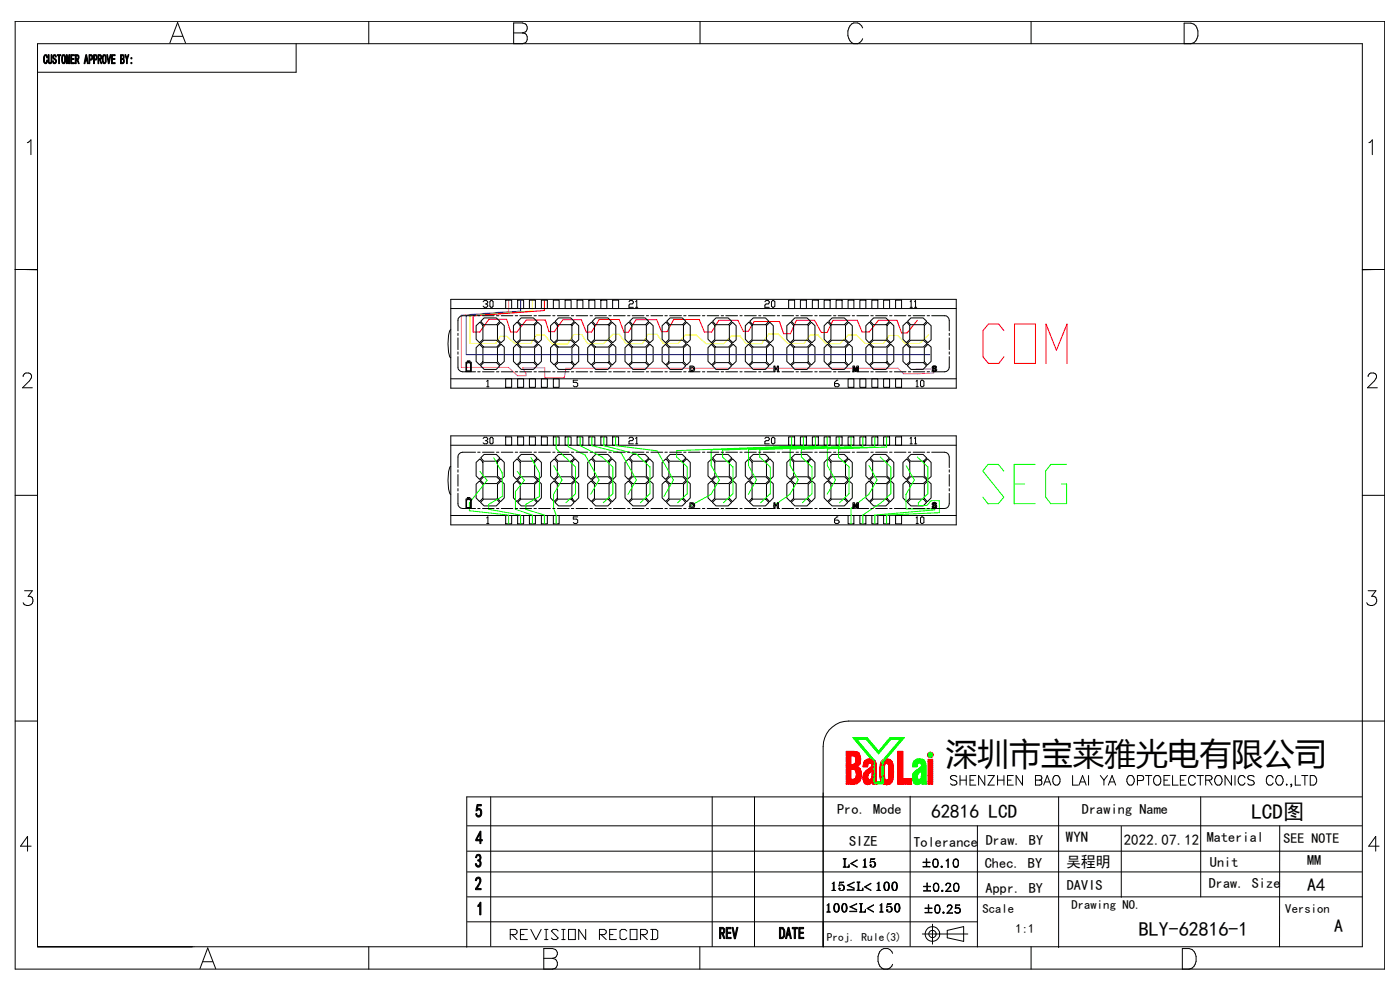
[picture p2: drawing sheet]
<svg xmlns="http://www.w3.org/2000/svg" width="297mm" height="210mm" viewBox="0 0 297 210" stroke-linecap="round" stroke-linejoin="round" font-family="sans-serif">
<defs><g id="words">
<text font-size="6.7" x="200.7" y="162.2">深圳市宝莱雅光电有限公司</text>
<text font-size="4.5" x="265.5" y="173.7">LCD图</text>
<text font-size="4.2" x="241.6" y="198.5">BLY-62816-1</text>
<text font-size="4.1" x="197.5" y="173.4">62816 LCD</text>
<g font-size="3.8">
<text x="277.3" y="188.9">A4</text>
<text x="283" y="197.7">A</text>
</g>
<g font-size="3.2">
<text x="226.1" y="178.7">WYN</text>
<text x="238.4" y="179.2">2022.07.12</text>
<text x="226.1" y="184">吴程明</text>
</g>
<g font-size="3">
<text x="177.6" y="172.7">Pro. Mode</text>
<text x="229.5" y="172.7">Drawing Name</text>
<text x="180.1" y="179.4">SIZE</text>
<text x="193.8" y="179.7">Tolerance</text>
<text x="209.1" y="179.2">Draw. BY</text>
<text x="256" y="178.6">Material</text>
<text x="272.3" y="178.8">SEE NOTE</text>
<text x="208.9" y="184.1">Chec. BY</text>
<text x="256.7" y="183.9">Unit</text>
<text x="277.3" y="183.5">MM</text>
<text x="209.1" y="189.4">Appr. BY</text>
<text x="226.3" y="188.8">DAVIS</text>
<text x="256.4" y="188.3">Draw. Size</text>
</g>
<g font-size="2.7">
<text x="208.4" y="193.8">Scale</text>
<text x="215.4" y="197.9">1:1</text>
<text x="227.3" y="192.9">Drawing NO.</text>
<text x="272.7" y="193.7">Version</text>
</g>
<text font-size="2.4" x="175.4" y="199.6">Proj. Rule(3)</text>
</g></defs>
<g fill="none" stroke="#f00" stroke-width=".21">
<path d="M115.5 63.7v2.2l-15.1 1.1v3.4h1.4l1.9-2.7h3.8l.8 2.7h1.3l2-2.5h4.1l.8 2.5h1.1l1.8-2.6h3.9l1.1 2.6h1.1l1.6-2.6h4.3l1 2.7h.9l1.6-2.7h4.4l1 2.6h1.2l1.4-2.6h5.4l1.1 2.6h1.6l1.5-2.5h4l1.2 2.4h1l1.3-2.1h5.4l.8 2.6h1.5l1.3-2.9h3.8l1.4 2.6h1.3l1.2-2.6h5.2l1 2.5h1.5l2-2.5h3.9l1 2.7h1.1l2.2-2.7M213 70.1l-1.1-1.4h-2.2l-1.2 1.4v5.6l1.2 1.4h2.2l1.1-1.4M215.2 68.7h4.5v8.4h-4.5zM221.9 77.1v-8.4l2.2 5.6 2.3-5.6v8.4M179.7 159.4l-.2 .1M179.8 159.4l-.3 .2M180 159.4l-.5 .3M180.1 159.4l-.6 .5M180.3 159.4l-.8 .6M180.4 159.4l-.9 .7M180.6 159.4l-1.1 .8M180.7 159.4l-1.2 .9"/>
<path d="M180.8 159.4l-1.3 1M181 159.4l-1.5 1.2M181.1 159.4l-1.6 1.3M181.2 159.4h-1.7v6.9M181.2 159.4l.7 .1M181.3 159.4l-1.8 1.4M181.4 159.4l-1.9 1.5M181.5 159.4l-2 1.6M181.6 159.5l-1 .8M181.7 159.5l-1 .8M181.8 159.5l-1 .8M181.9 159.5l.3 .3"/>
<path d="M181.9 159.6l-.9 .7M182 159.6l-.9 .8M182.1 159.6l-1 .8M182.2 159.7l-.9 .7M182.2 159.8l-.8 .7M182.2 159.8l.3 .7 .1 .6M182.3 159.9l-.9 .6M182.3 159.9l-.9 .7M190.6 159.4l-.1 .1M190.8 159.4l-.3 .2M190.9 159.4l-.4 .3M191.1 159.4l-.6 .5"/>
<path d="M191.2 159.4l-.7 .6M191.3 159.4l-.8 .7M191.5 159.4h-1v6.9M191.5 159.4v5.7M191.5 159.5l-1 .8M191.5 159.4l-1 .8M191.5 159.9l-1 .9M191.5 159.9l-1 .8M191.5 159.7l-1 .8M191.5 159.6l-1 .8M196.9 159.9l-.1 .1M197.3 159.6l-.5 .3"/>
<path d="M197.4 159.6h-.1M197.6 159.6h-.1M197.7 159.6l-.1 .1M197.8 159.7l-.1 .1M197.8 159.8h-.1M197.9 159.9h-.1M197.9 159.9l-.1 .1M180.5 164.6l-1 .8M180.5 164.4l-1 .8M180.5 164.5l-1 .8M180.5 160.3v1.9M180.5 165.3v-2.2l1 .3 .2 .8-.2 .9-.5 .2"/>
<path d="M180.5 164l-1 .8M180.5 164.3l-1 .8M180.5 164.1l-1 .8M180.5 163.9l-1 .8M180.5 165.1l-1 .8M180.5 165.2l-1 .8M180.5 165.3l-1 .8M180.5 165.3h.5M180.5 164.7l-1 .8M180.5 164.8l-1 .9M180.5 164.9l-1 .8M180.5 160.7l-1 .8"/>
<path d="M180.5 160.6l-1 .8M180.5 160.4l-1 .8M180.5 160.3l-1 .8M180.5 160.8l-1 .8M180.5 160.9l-1 .8M180.5 160.3h.5M180.5 161l-1 .8M180.5 161.2l-1 .9M180.5 161.1l-1 .8M180.5 161.4l-1 .8M180.5 163.2l-1 .8M180.5 163.3l-1 .8"/>
<path d="M180.5 163.4l-1 .9M180.5 163.7l-1 .8M180.5 163.8l-1 .8M180.5 163.6l-1 .8M180.5 162.1l-1 .8M180.5 162.2l-1 .8M180.5 161.9l-1 .8M180.5 161.8l-1 .8M180.5 161.7l-1 .8M180.5 161.5l-1 .8M180.5 161.6l-1 .8M180.6 165.3l-1.1 .9"/>
<path d="M180.6 162.2l-1.1 .9M180.8 165.3l-1.3 1M180.8 162.2l-1.3 1M180.9 165.3l-1.2 1M181 160.3l.4 .2M181 162.1l-1.5 1.2M181.2 165.2l-1.4 1.1M181.3 162l-1.8 1.4M181.4 160.5l.2 .7M181.6 161.2l-.2 .8-.9 .2M182 162.5l-.9 .7M182 162.6l-.8 .6"/>
<path d="M182 162.7l-.7 .6M182.1 162.8l-.7 .5M182.2 162.8l-.7 .6M182.3 162.9l-.8 .5M182.3 160l-.8 .7M182.3 162.9l-.7 .7M182.4 165.8l-.6 .4-2.3 .1M182.4 165.8l-.2 .1M182.4 160.1l-.9 .7M182.4 160.2l-.9 .7M182.4 163l-.8 .7M182.5 165.6l-.8 .6"/>
<path d="M182.5 160.3l-1 .7M182.5 162l-1.5 1.2M182.5 160.4l-.9 .7M182.5 163l-.9 .7M182.5 161.8l-1.7 1.3M182.5 161.9l-1.6 1.3M182.5 165.4l-1.1 .9M182.5 160.7l-1 .8M182.5 160.4l-.9 .8M182.5 160.6l-1 .8M182.5 163.1l-.9 .8M182.5 163.2l-.9 .8"/>
<path d="M182.5 161.6l-1.9 1.5M182.5 161.5l-3 2.4M182.6 165.3l-1.3 1M182.6 160.8l-1.1 .8M182.6 161.1l-.1 1-.6 .5 .6 .5 .3 1.1M182.6 160.9l-1.2 .9M182.6 161l-1.2 .9M182.6 163.3l-.9 .7M182.6 161.1l-3.1 2.5M182.6 161.2l-3.1 2.5M182.6 161.4l-3.1 2.4M182.6 165.1l-1.5 1.2"/>
<path d="M182.6 163.4l-.9 .8M182.6 163.5l-.9 .8M182.7 164.7l-2 1.6M182.7 165l-1.7 1.3M182.7 164.8l-1.9 1.5M182.7 163.6l-1 .8M182.7 163.7l-1.1 .8M182.7 164.3l-2.4 2M182.7 164.5l-2.3 1.8M182.7 164.6l-2.1 1.7M182.7 163.8l-1.1 .9M182.7 163.9l-1.1 .9"/>
<path d="M182.8 164.1l-2.8 2.2M182.8 164.2l-2.7 2.1M182.8 164l-1.2 .9M182.8 164.2l-.2 1-.2 .6M183.1 165.4l.2 .7M183.2 164.2l-.1 1.2M183.3 166.1l.2 .1M183.5 166.2l.6 .3M183.8 161.2l-.4 .3M184.1 161l-.8 .7M184.1 162.6l.1-.6 .4-.2 .3 .2 .1 .6-1.3 .9-.5 .7M184.1 162.6h-.2"/>
<path d="M184.1 162.4l-.3 .2M184.1 164.9l-.9 .8M184.1 164.8l-.9 .8M184.1 164.7l-1 .8M184.1 162.3l-.5 .3M184.1 164.5l-1 .9M184.1 165.1l-.8 .8M184.1 165l-.9 .7M184.1 162.1l-.6 .5M184.2 164.4l-1.1 .9M184.2 165.2l-.9 .7M184.2 164.3l-1.1 .9"/>
<path d="M184.2 165.3l-.9 .7M184.3 161l-1.1 .8M184.4 165.4l-1 .7M184.4 164l.6-.4-.1 1.5-.4 .3-.3-.1-.1-.5zM184.4 165.4l-1 .8M184.4 161l-1.2 1M184.6 161h-.6a1.48 1.48 0 0 0-.9 1.6h1M184.6 161h.2l-1.7 1.3M184.6 161l-1.4 1.1M184.7 161l-1.5 1.2M184.9 161.1l-1.8 1.4M184.9 161.2l-1.8 1.4"/>
<path d="M185 161.2l-1.8 1.4M185 161.3l-1.7 1.3M185.1 166.1l-.1-.2-.4 .4-.5 .2M185.1 166.1v.2M185.1 161.4l-.6 .4M185.1 166.3h.9M185.2 161.5l-.5 .3M185.2 161.5l-.5 .4M185.3 161.6l-.5 .3M185.3 162.2l-1.7 1.5M185.3 164.5l-.4 .3M185.3 164.4l-.3 .3"/>
<path d="M185.3 163.3l-2.2 1.8M185.3 163l-2.2 1.8M185.3 163.2l-2.3 1.8M185.3 162.9l-2.2 1.8M185.3 165.8l-.2 .2M185.3 165.7l-.8 .6M185.3 165.6l-1 .8M185.3 165.5l-1.2 1M185.3 166.2l-.2 .1M185.3 166l-.2 .2M185.3 165.9l-.2 .2M185.3 161.8l-.4 .3"/>
<path d="M185.3 165.4l-1.3 1M185.3 165.2l-1.4 1.2M185.3 165.1l-1.5 1.3M185.3 165l-1.6 1.3M185.3 164.9l-1.7 1.4M185.3 164.8l-1.8 1.4M185.3 164.7l-.4 .3M185.3 163.5l-.3 .2M185.3 161.9l-.3 .3M185.3 161.7l-.4 .3M185.3 162.3l-2 1.7M185.3 162.5l-2.1 1.7"/>
<path d="M185.3 164l-.3 .2M185.3 163.9l-.3 .2M185.3 163.7l-.3 .3M185.3 163.6l-.3 .3M185.3 163.4l-.3 .3M185.3 164.3l-.3 .3M185.3 164.2l-.3 .3M185.3 164.1l-.3 .2M185.3 162.8l-2.2 1.7M185.3 162.6l-2.1 1.7M185.3 162.7l-2.2 1.7M185.3 162.1l-.3 .3"/>
<path d="M185.3 162l-.3 .3M185.4 166.2l-.1 .1M185.5 166.2l-.1 .1M185.6 161.3l.3 .6M185.7 166.2l-.2 .1M185.8 166.2l-.1 .1M185.8 161.8l-.1 .1M185.9 161.9v3.7M185.9 162l-.2 .2M185.9 161.9l-.2 .2M185.9 162.2l-.2 .2M185.9 162.1l-.2 .2"/>
<path d="M185.9 164.6l-.2 .2M185.9 164.5l-.2 .2M185.9 165.3l-.2 .2M185.9 165.7l-.1 .1M185.9 165.6l-.2 .2M185.9 165.6l.1 .2M185.9 164.4l-.2 .2M185.9 165.4l-.2 .3M185.9 165.2l-.2 .2M185.9 165.1l-.2 .2M185.9 165l-.2 .2M185.9 164.9l-.2 .2"/>
<path d="M185.9 164.8l-.2 .1M185.9 163.8l-.2 .2M185.9 162.4l-.2 .2M185.9 164l-.2 .3M185.9 164l-.2 .1M185.9 163.7l-.2 .2M185.9 163.6l-.2 .2M185.9 163.5l-.2 .2M185.9 163.4l-.2 .2M185.9 163.2l-.2 .2M185.9 163.2l-.2 .1M185.9 163l-.2 .2"/>
<path d="M185.9 162.9l-.2 .2M185.9 162.8l-.2 .2M185.9 162.7l-.2 .2M185.9 162.6l-.2 .1M185.9 162.3l-.2 .2M185.9 164.3l-.2 .2M185.9 164.2l-.2 .2M186 166.2l-.2 .1M186.6 163.7v.9M186.6 164.6l.2 .8M186.8 165.4l.1 .4 .2-.1M186.9 161.5l-.3 1.2v1"/>
<path d="M187.1 164.5l-.4 .3M187.1 164.4l-.4 .4M187.1 165.2l-.3 .2M187.1 165.6l-.2 .1M187.1 165.5l-.2 .2M187.1 163.6l-.5 .4M187.1 163.3l-.5 .3M187.1 165.1l-.3 .3M187.1 165l-.4 .3M187.1 164.9l-.4 .2M187.1 164.8l-.4 .3M187.1 164.7l-.4 .2"/>
<path d="M187.1 165.4l-.3 .1M187.1 164.1l-.5 .3M187.1 163.2l-.5 .3M187.1 161.9l-.3 .2M187.1 161.8l-.3 .2M187.1 161.7l-.3 .1M187.1 164.2l-.5 .3M187.1 164l-.5 .3M187.1 163.9l-.5 .3M187.1 163.7l-.5 .4M187.1 162.5l-.5 .3M187.1 162.3l-.4 .3"/>
<path d="M187.1 162.1l-.4 .3M187.1 163.5l-.5 .4M187.1 163.4l-.5 .3M187.1 163.1l-.5 .3M187.1 162.9l-.5 .4M187.1 162.8l-.5 .4M187.1 162.7l-.5 .3M187.1 162.6l-.5 .3M187.1 164.3l-.5 .3M187.1 162.2l-.4 .3M187.1 162l-.4 .3M187.6 164.5l-.2 .2"/>
<path d="M187.6 164.7l-.2 .1M187.6 164.3l-.2 .2M187.6 162.9l-.2 .2M187.6 163.1l-.2 .1M187.6 164.1l-.2 .2M187.6 164l-.2 .2M187.6 163.9l-.2 .1M187.6 163.7l-.2 .2M187.6 163.7l-.2 .1M187.6 163.5l-.2 .2M187.6 163.4l-.2 .2M187.6 163.3l-.2 .1"/>
<path d="M187.6 163.2l-.2 .1M187.6 162.8l-.2 .2M187.6 162.7l-.2 .2M187.6 164.4l-.2 .2M187.6 164.2l-.2 .2M187.7 165l-.3 .2M187.7 164.9l-.3 .2M187.7 164.8l-.3 .2M187.7 164.8v.5l.4 .2M187.7 162.4l-.3 .2M187.7 162.6l-.3 .2M187.7 165.2l-.3 .2"/>
<path d="M187.7 165.1l-.3 .2M187.7 162.3l-.3 .2M187.7 162.2l-.3 .2M187.7 165.3l-.3 .2M187.8 165.4l-.4 .3M187.9 165.4l-.5 .4M188 165.4l-.6 .5M188 161l.8 .1M188 165.5l-.6 .5M188.2 161l-.7 .5M188.3 161l-.9 .7M188.4 165.4l-1 .7"/>
<path d="M188.4 161l-1 .8M188.5 165.3l-.4 .2M188.6 164.6l-.1 .7M188.6 164.6v-2l-.1-.4-.4-.3-.4 .2v2.7M188.6 161l-1.2 1M188.7 161.1l-1.3 1M188.8 161.1l.4 .4 .2 .6M188.8 161.1l-1.4 1.1M188.8 161.2l-1.4 1.1M188.9 161.2l-.9 .8M189 161.3l-.8 .6M189 166.1l-.2 .2"/>
<path d="M189.1 161.3l-.8 .7M189.1 161.4l-.8 .7M189.2 161.5l-.8 .6M189.2 161.5l-.7 .6M189.3 165.8l-.7 .6M189.3 161.6l-.8 .7M189.3 161.7l-.8 .6M189.4 165.6l-1.1 .8M189.4 161.8l-.9 .7M189.4 161.9l-.8 .7M189.4 165.4l-1.3 1.1M189.4 162l-.8 .6"/>
<path d="M189.4 165.3l-1.4 1.2M189.4 165.2l-1.5 1.2M189.4 162.2l-.8 .7M189.4 162.1l-.8 .7M189.4 162.1l.1 .8M189.5 165.1l-1.7 1.3M189.5 164.9l-1.8 1.5M189.5 162.5l-.9 .7M189.5 162.4l-.9 .7M189.5 162.3l-.9 .7M189.5 164.5l-2.1 1.7M189.5 164.4l-1 .9"/>
<path d="M189.5 164.7l-2 1.6a1.41 1.41 0 0 0 1.9-.9M189.5 164.8l-2 1.6M189.5 162.9l.1 .8M189.5 162.9l-.9 .8M189.5 162.8l-.9 .8M189.5 162.7l-.9 .7M189.5 162.6l-.9 .8M189.6 164.3l-1.1 .8M189.6 163.7l-.2 1.7M189.6 164.2l-1.1 .8M189.6 164l-1 .9M189.6 164l-1 .8"/>
<path d="M189.6 163.2l-1 .7M189.6 163.5l-1 .8M189.6 163.4l-1 .8M189.6 163.2l-1 .8M189.6 163l-1 .8M189.6 163.8l-1 .8M189.6 163.7l-1 .8M189.6 163.6l-1 .8M190.5 166.3h2.9M191.5 162.9l-1 .9M191.5 164.6l-1 .8M191.5 164.5l-1 .8"/>
<path d="M191.5 164.3l-1 .9M191.5 162.7l-1 .9M191.5 164.2l-1 .9M191.5 164.1l-1 .8M191.5 164l-1 .8M191.5 163.9l-1 .8M191.5 162.6l-1 .8M191.5 165.1h1.9v1.2M191.5 165.1l-1 .9M191.5 165.1l-1 .8M191.5 163.4l-1 .9M191.5 163.1l-1 .8"/>
<path d="M191.5 164.9l-1 .8M191.5 164.8l-1 .9M191.5 164.7l-1 .8M191.5 160.8l-1 .8M191.5 160.7l-1 .8M191.5 160.5l-1 .9M191.5 160.4l-1 .8M191.5 160.3l-1 .8M191.5 160.2l-1 .8M191.5 160.1l-1 .8M191.5 160.9l-1 .8M191.5 161l-1 .8"/>
<path d="M191.5 161.3l-1 .9M191.5 161.2l-1 .9M191.5 161.1l-1 .8M191.5 162.5l-1 .8M191.5 162.4l-1 .8M191.5 162.3l-1 .8M191.5 163.3l-1 .8M191.5 163.2l-1 .8M191.5 162.9l-1 .8M191.5 163.8l-1 .8M191.5 163.7l-1 .8M191.5 163.5l-1 .9"/>
<path d="M191.5 162.1l-1 .9M191.5 162.1l-1 .8M191.5 161.9l-1 .8M191.5 161.8l-1 .8M191.5 161.7l-1 .8M191.5 161.6l-1 .8M191.5 161.5l-1 .8M191.7 165.1l-1.2 1M191.8 165.1l-1.3 1.1M191.9 165.1l-1.4 1.2M192.1 165.1l-1.5 1.2M192.2 165.1l-1.4 1.2"/>
<path d="M192.4 165.1l-1.5 1.2M192.5 165.1l-1.4 1.2M192.7 165.1l-1.5 1.2M192.8 165.1l-1.5 1.2M193 165.1l-1.5 1.2M193.1 165.1l-1.5 1.2M193.3 165.1l-1.5 1.2M193.4 165.5l-1 .8M193.4 165.3l-1.3 1M193.4 165.2l-1.5 1.1M193.4 165.4l-1.2 .9M193.4 166.1l-.3 .2"/>
<path d="M193.4 166l-.4 .3M193.4 166.2l-.2 .1M193.4 165.7l-.7 .6M193.4 165.6l-.9 .7M193.4 165.9l-.6 .4M196.9 161.1h1v5.2h-1zM196.9 160.3h-.1M196.9 160.1l-.1 .1M196.9 160l-.1 .1M196.9 160.4h-.1M197 160.4l-.1 .1M197 161.1l-.1 .1"/>
<path d="M197.1 160.5l-.1 .1M197.1 160.6h.1M197.2 161.1l-.3 .2M197.3 160.6l-.2 .1M197.3 161.1l-.4 .4M197.4 160.6l-.1 .1M197.4 161.1l-.5 .4M197.6 161.1l-.7 .6M197.7 161.1l-.8 .7M197.9 164.6l-1 .8M197.9 164.5l-1 .8M197.9 164.4l-1 .7"/>
<path d="M197.9 164.3l-1 .7M197.9 164.1l-1 .8M197.9 164l-1 .8M197.9 163.9l-1 .8M197.9 162.3l-1 .8M197.9 165.8l-.8 .5M197.9 165.7l-.9 .6M197.9 165.5l-1 .8M197.9 166.2l-.2 .1M197.9 166.1l-.3 .2M197.9 166l-.5 .3M197.9 165.9l-.6 .4"/>
<path d="M197.9 165.4l-1 .8M197.9 165.3l-1 .8M197.9 165.2l-1 .7M197.9 165.1l-1 .7M197.9 164.9l-1 .8M197.9 164.8l-1 .8M197.9 164.7l-1 .8M197.9 160.4l-.5 .3M197.9 161.4l-1 .7M197.9 161.2l-1 .8M197.9 161.1l-1 .8M197.9 162.5l-1 .8"/>
<path d="M197.9 162.4l-1 .8M197.9 163.4l-1 .8M197.9 163.3l-1 .8M197.9 163.2l-1 .8M197.9 163.1l-1 .8M197.9 163l-1 .7M197.9 162.9l-1 .7M197.9 162.8l-1 .7M197.9 162.6l-1 .8M197.9 163.8l-1 .7M197.9 163.7l-1 .8M197.9 163.6l-1 .7"/>
<path d="M197.9 162.2l-1 .7M197.9 162.1l-1 .7M197.9 161.9l-1 .8M197.9 161.8l-1 .8M197.9 161.7l-1 .8M197.9 161.6l-1 .7M197.9 161.5l-1 .8M198 160l-.1 .1M198 160.1l-.2 .1M198 160.3l-.2 .1"/>
<circle cx="197.4" cy="160.1" r=".59"/>
</g>
<path d="M107.9 63.7v2.4l-10 .7v11.1h10l1.9 1.8h1.8v-.5l-.7-1.2h4.7v2.1h4.1l.4-2h70.4l1.2 1.2 6.4-.2v-.8h-3.8" fill="none" stroke="#f0f" stroke-width=".21"/>
<path d="M110.4 63.7v2.3l-11.5 .9v8.3h98.4" fill="none" stroke="#00f" stroke-width=".21"/>
<path d="M112.9 63.7v2.3l-13.2 1v5.9h5.5l.9-1.6h1.4l1.7 1.6h3.4l1.2-1.8h1.7l1.6 1.8h3.3l1.3-1.9h1.7l1.3 1.9h3.3l2-2h1.4l1.4 2h3.5l1.2-2h1.9l1.3 2h3.1l1.6-1.8h2.3l2.1 1.8h3.7l1.7-1.7h1.8l1.3 1.7h3.3l1.5-2h2l2 2h3.5l1.3-1.9h1.6l1.7 1.9h3l1.7-1.8h1.8l1.9 1.8h3.8l1.2-1.7h1.9l1.5 1.7h3.1l1.9-1.9" fill="none" stroke="#ff0" stroke-width=".21"/>
<g fill="none" stroke="#000" stroke-width=".21">
<path d="M3.2 4.5h290.6v201.1h-290.6zM8 9.3h281v191.5h-281zM9.4 11.7a.44 .44 0 0 1 .6 0 .44 .44 0 0 1 .1 .6h-.2l-.1-.5-.3 .1v1.4h.3l.1-.6h.2v.3a.41 .41 0 0 1-.4 .5 .41 .41 0 0 1-.4-.3l-.1-.9zM10.2 11.6h.2v1.4a.23 .23 0 0 0 0 .2 .23 .23 0 0 0 .3 .1l.1-.2v-1.5h.2v1.4a.42 .42 0 0 1-.4 .5 .42 .42 0 0 1-.4-.5zM11.2 11.8a.39 .39 0 0 1 .5-.2 .39 .39 0 0 1 .2 .5h-.1a.25 .25 0 0 0-.2-.3 .25 .25 0 0 0-.3 .2 .25 .25 0 0 0 .1 .3l.1 .1a.54 .54 0 0 1 .5 .6 .54 .54 0 0 1-.7 .4l-.1-.5h.1a.27 .27 0 0 0 .2 .4 .27 .27 0 0 0 .3-.2 .27 .27 0 0 0-.1-.3l-.1-.1a.61 .61 0 0 1-.4-.9zM12.1 11.6h.8v.2h-.3v1.7h-.2v-1.7h-.3zM13.3 11.6h.3a1.91 1.91 0 0 1 0 1.9h-.2a1.72 1.72 0 0 1-.1-1.9zM13.4 11.9h.2l.1 .1v1l-.2 .3a1.17 1.17 0 0 1-.1-1.4zM14.1 11.6h.2l.1 1.3 .2-1.3h.3v1.9h-.2v-1.4l-.2 1.4h-.1l-.2-1.4v1.4h-.1zM15 11.6h.8v.2h-.6v.6h.5v.2h-.5v.7h.6v.2h-.8zM16 11.6h.3a.6 .6 0 0 1 .5 .5 .6 .6 0 0 1-.3 .6l.3 .8h-.2l-.3-.8h-.1v.8h-.2zM16.2 11.8a.33 .33 0 0 1 .4 .2 .33 .33 0 0 1-.2 .4h-.2z"/>
<path d="M18.2 11.6h.2l.4 1.9h-.3v-.6h-.4l-.1 .6h-.2zM18.3 12l.1 .7h-.2zM18.9 11.6h.4a.59 .59 0 0 1 .3 .7 .59 .59 0 0 1-.6 .4v.8h-.1zM19 11.8a.36 .36 0 0 1 .5 .4 .36 .36 0 0 1-.5 .3zM19.9 11.6h.3a.59 .59 0 0 1 .4 .7 .59 .59 0 0 1-.6 .4v.8h-.1zM20 11.8a.36 .36 0 0 1 .4 .4 .36 .36 0 0 1-.4 .3zM20.8 11.6h.4a.61 .61 0 0 1 .1 1.1l.3 .8h-.2l-.2-.8h-.2v.8h-.2zM21 11.8a.33 .33 0 0 1 .4 .2 .33 .33 0 0 1-.2 .4h-.2zM21.9 11.6h.4a1.91 1.91 0 0 1 0 1.9h-.3a1.72 1.72 0 0 1-.1-1.9zM22 11.9h.3l.1 .1v1l-.3 .3a1.17 1.17 0 0 1-.1-1.4zM22.6 11.6h.2l.3 1.4 .3-1.4h.1l-.3 1.9h-.2zM23.7 11.6h.7v.2h-.6v.6h.6v.2h-.6v.7h.6v.2h-.7z"/>
<path d="M25.6 11.6h.4a.6 .6 0 0 1 .2 .9 .58 .58 0 0 1-.2 1h-.4zM25.7 12.6h.3a.35 .35 0 0 1 .2 .5 .35 .35 0 0 1-.5 .2zM25.7 11.8l.5 .1-.2 .5h-.3zM26.5 11.6h.2l.2 .8 .3-.8h.1l-.3 1.1v.8h-.2v-.8zM27.8 12.2h.2v.3h-.2zM27.8 13.3h.2v.2h-.2zM36 9.1l1.7-4.3 1.7 4.3M36.7 7.7h2M62.8 9.3v6h-54.8M78.2 4.5v4.8M109 7h1.8M110.8 7l.7-.2a1.09 1.09 0 0 0 0-1.7l-.7-.2h-1.8v4.4"/>
<path d="M110.8 7l.7 .2a1.2 1.2 0 0 1 .3 1.2 1.2 1.2 0 0 1-1 .9M148.5 4.5v4.8M183 5.9a1.51 1.51 0 0 0-1.5-1.1 1.51 1.51 0 0 0-1.4 1.1 2.52 2.52 0 0 0 1 3.4M183 8.2l-.6 .9-.5 .2M218.7 4.5v4.8M251.2 9.3v-4.4h1.4a2.34 2.34 0 0 1 1.1 3.7l-.4 .5-.7 .2M5.8 30.3l.8-.6v3.1M290.4 30.3l.7-.6v3.1M3.2 57.2h4.8M293.8 57.2h-4.8M4.9 79.9l.3-.7a1.05 1.05 0 0 1 1.4 .2 1.05 1.05 0 0 1-.3 1.4l-1.5 1.5h2.1M95.6 69.9a5.3 5.3 0 0 0-.5 3.7l.1 1.2 .2 .8 .2 .3"/>
<path d="M95.6 63.5h107.3v18.8h-107.3zM95.6 65.4h107.3M97.2 75.6v2.3a1.01 1.01 0 0 0 .9 1h2.8M97.2 70.7v.5M97.2 71.7v2.5M97.2 74.6v.5M99 77h.3v-.3h.2v.3h.3v1.7h-.8zM99.1 76.5h.6v.3h.3v2h-1.2v-2h.3zM100.9 67h-2.8a1.01 1.01 0 0 0-.9 .9v2.3M101 69.1l.8-.8 .6 .7v3l-.7 .7-.7-.7zM101.3 67h.6M101.3 78.9h.6"/>
<path d="M101.7 73l.7 .8v3l-.7 .6-.7-.7v-3zM101.9 72.9l.7-.7h2.7l.8 .7-.7 .7h-2.8zM101.9 77.6l.7-.7h2.8l.6 .7-.7 .8h-2.6zM102.4 67h2.4M102.4 78.9h2.4M102.5 64l.2-.2h.5l.3 .2-.3 .5M102.7 67.4h2.6l.7 .8-.6 .7h-2.8l-.6-.7zM103 64.5h.2M103.2 64.5l.3 .2-.3 .5h-.5l-.2-.3M104.1 63.8h.3l.2 .2v.9l-.2 .3h-.3l-.2-.3v-.9zM105.3 67h.5M105.3 78.9h.5"/>
<path d="M105.5 73.8l.8-.8 .7 .6v3.1l-.8 .7-.7-.7zM106.2 68.4l.8 .7v3l-.7 .6-.8-.7v-3zM106.3 67h2.5M106.3 78.9h2.5M107.3 63.7h1.2v1.7h-1.2zM108.9 69.1l.8-.8 .7 .7v3l-.8 .7-.7-.7zM109.3 67h.5M109.3 78.9h.5M109.6 73l.8 .8v3l-.8 .6-.7-.7v-3zM109.8 72.9l.7-.7h2.7l.8 .7-.8 .7h-2.7zM109.8 63.7h1.3v1.7h-1.3zM109.8 77.6l.7-.7h2.7l.7 .7-.7 .8h-2.6z"/>
<path d="M109.9 68.2l.7-.8h2.6l.7 .8-.7 .7h-2.7zM110.3 67h2.5M110.3 78.9h2.5M112.3 63.7h1.3v1.7h-1.3zM113.3 67h.5M113.3 78.9h.5M113.4 73.8l.8-.8 .7 .6v3.1l-.8 .7-.7-.7zM114.1 68.4l.8 .7v3l-.7 .6-.8-.7v-3zM114.3 67h2.5M114.3 78.9h2.5M114.9 63.7h1.2v1.7h-1.2zM116.8 69.1l.8-.8 .6 .7v3l-.7 .7-.7-.7z"/>
<path d="M116.8 73.7l.7-.7 .7 .8v3l-.7 .6-.7-.7zM117.3 67h.4M117.3 78.9h.4M117.4 63.7h1.2v1.7h-1.2zM117.7 72.9l.7-.7h2.7l.8 .7-.8 .7h-2.7zM117.7 77.6l.7-.7h2.8l.6 .7-.7 .8h-2.6zM117.8 68.2l.7-.8h2.6l.7 .8-.6 .7h-2.8zM118.2 67h2.5M118.2 78.9h2.5M119.9 63.7h1.3v1.7h-1.3zM121.2 67h.5M121.2 78.9h.5"/>
<path d="M122 68.4l.8 .7v3l-.7 .6-.8-.7v-3zM122.1 73l.7 .6v3.1l-.8 .7-.7-.7v-2.9zM122.2 67h2.5M122.2 78.9h2.5M122.4 63.7h1.3v1.7h-1.3zM124.7 69.1l.8-.8 .6 .7v3l-.7 .7-.7-.7zM124.7 73.7l.7-.7 .7 .8v3l-.7 .6-.7-.7zM124.9 63.7h1.3v1.7h-1.3zM125.2 67h.5M125.2 78.9h.5M125.6 72.9l.7-.7h2.7l.8 .7-.8 .7h-2.7zM125.6 77.6l.7-.7h2.7l.7 .7-.8 .8h-2.5z"/>
<path d="M126.2 67h2.5M126.2 78.9h2.5M126.4 67.4h2.5l.8 .8-.7 .7h-2.7l-.7-.7zM127.5 63.7h1.2v1.7h-1.2zM129.2 67h.5M129.2 78.9h.5M129.2 73.8l.8-.8 .6 .6v3.1l-.7 .7-.7-.7zM129.9 68.4l.7 .7v3l-.6 .6-.8-.7v-3zM130 63.7h1.2v1.7h-1.2zM130.1 67h2.5M130.1 78.9h2.5M132.6 69.1l.8-.8 .6 .7v3l-.7 .7-.7-.7z"/>
<path d="M132.6 73.7l.7-.7 .7 .8v3l-.7 .6-.7-.7zM133.1 67h.5M133.1 78.9h.5M133.4 64l.2-.2h.5l.3 .2-.3 .5h-.5l-.2 .2v.5h1M133.5 72.9l.7-.7h2.7l.8 .7-.8 .7h-2.7zM133.5 77.6l.7-.7h2.7l.7 .7-.7 .8h-2.6zM133.6 68.2l.7-.8h2.6l.7 .8-.7 .7h-2.7zM134.1 67h2.5M134.1 78.9h2.5M134.8 65.2h.5M134.8 64l.3-.2v1.4M137.1 73.8l.8-.8 .7 .6v3.1l-.8 .7-.7-.7z"/>
<path d="M137.1 67h.5M137.1 78.9h.5M137.8 68.4l.8 .7v3l-.7 .6-.8-.7v-3zM138.1 67h2.5M138.1 78.9h2.5M140.5 69.1l.8-.8 .6 .7v3l-.7 .7-.7-.7zM140.5 73.7l.7-.7 .7 .8v3l-.7 .6-.7-.7zM141.1 67h.5M141.1 78.9h.5M141.4 72.9l.7-.7h2.7l.8 .7-.8 .7h-2.7zM141.4 77.6l.7-.7h2.7l.7 .7-.8 .8h-2.5zM142.1 67h2.5"/>
<path d="M142.1 78.9h2.5M142.2 67.4h2.5l.8 .8-.7 .7h-2.7l-.7-.7zM145 73.8l.8-.8 .6 .6v3.1l-.7 .7-.7-.7zM145 67h.5M145 78.9h.5M145.7 68.4l.7 .7v3l-.6 .6-.8-.7v-3zM146 67h2.5M146 78.9h2.5M146.3 77.6h.6a.61 .61 0 0 1 .5 .6 .61 .61 0 0 1-.5 .6h-.6zM146.6 77.9h.2a.41 .41 0 0 1 .3 .3 .41 .41 0 0 1-.3 .5h-.2zM149 67h.5M149 78.9h.5"/>
<path d="M150 67h2.5M150 78.9h2.5M150.2 69.1l.8-.8 .6 .7v3l-.7 .7-.7-.7zM150.9 73l.7 .8v3l-.6 .6-.8-.7v-3zM151.1 72.9l.7-.7h2.8l.7 .7-.7 .7h-2.8zM151.1 77.6l.7-.7h2.8l.6 .7-.7 .8h-2.6zM151.9 67.4h2.6l.7 .8-.6 .7h-2.8l-.6-.7zM153 67h.5M153 78.9h.5M154 67h2.5M154 78.9h2.5M154.7 73.8l.8-.8 .7 .6v3.1l-.8 .7-.7-.7z"/>
<path d="M155.4 68.4l.8 .7v3l-.7 .6-.8-.7v-3zM157 67h.4M157 78.9h.4M157.9 67h2.5M157.9 78.9h2.5M158.8 73l.8 .8v3l-.8 .6-.7-.7v-3zM158.9 68.3l.7 .7v3l-.8 .7-.7-.7v-2.9zM159 77.6l.7-.7h2.7l.7 .7-.7 .8h-2.6zM159 72.9l.7-.7h2.7l.8 .7-.8 .7h-2.7zM159 68.2l.8-.8h2.6l.7 .8-.7 .7h-2.7zM161 67h.4M161 78.9h.4"/>
<path d="M161.9 67h2.5M161.9 78.9h2.5M162.3 64l.2-.2h.5l.2 .2-.2 .5h-.5l-.2 .2v.5h.9M162.6 69l.7-.6 .7 .7v3l-.6 .6-.8-.7zM162.6 73.8l.8-.8 .6 .6v3.1l-.7 .7-.7-.7zM163.9 63.8l.5 .2v.9l-.3 .3-.4-.3v-.9zM164.2 77.6h.2v.5h.5v-.5h.2v1.2h-.2v-.5h-.5v.5h-.2zM164.9 67h.5M164.9 78.9h.5M165.9 67h2.5M165.9 78.9h2.5M166.9 69.1l.8-.8 .7 .7v3l-.8 .7-.7-.7z"/>
<path d="M166.9 73.7l.7-.7 .8 .8v3l-.7 .6-.8-.7zM167.3 63.7h1.3v1.7h-1.3zM167.8 72.9l.8-.7h2.7l.7 .7-.7 .7h-2.7zM167.9 77.6l.7-.7h2.7l.6 .7-.7 .8h-2.6zM168.6 67.4h2.6l.8 .8-.7 .7h-2.8l-.6-.7zM168.9 67h.5M168.9 78.9h.5M169.8 63.7h1.3v1.7h-1.3zM169.9 67h2.4M169.9 78.9h2.4M171.4 73.8l.9-.8 .6 .6v3.1l-.8 .7-.7-.7zM172.1 68.4l.8 .7v3l-.6 .6-.9-.7v-3z"/>
<path d="M172.3 63.7h1.3v1.7h-1.3zM172.8 67h.6M172.8 78.9h.6M173.8 67h2.5M173.8 78.9h2.5M174.8 63.7h1.3v1.7h-1.3zM174.8 69.1l.8-.8 .7 .7v3l-.7 .7-.8-.7zM174.8 73.7l.8-.7 .7 .8v3l-.7 .6-.8-.7zM175.7 72.9l.7-.7h2.8l.8 .7-.8 .7h-2.8zM175.7 77.6l.7-.7h2.8l.6 .7-.7 .8h-2.6zM176.5 67.4h2.6l.8 .8-.7 .7h-2.8l-.6-.7zM176.8 67h.5"/>
<path d="M176.8 78.9h.5M177.4 63.7h1.2v1.7h-1.2zM177.8 67h2.5M177.8 78.9h2.5M179.4 73.8l.7-.8 .7 .6v3.1l-.8 .7-.6-.7zM179.9 63.7h1.2v1.7h-1.2zM180 68.4l.8 .7v3l-.7 .6-.7-.7v-3zM180.8 67h.5M180.8 78.9h.5M180.9 77.6h.4l.2 .9 .3-.9h.3v1.2h-.2v-.9l-.2 .9h-.3l-.3-.9v.9h-.2zM181.8 67h2.5M181.8 78.9h2.5"/>
<path d="M182.4 63.7h1.3v1.7h-1.3zM183.7 69.1l.7-.8 .7 .7v3l-.7 .7-.7-.7zM184.4 73l.7 .8v3l-.7 .6-.7-.7v-3zM184.6 77.6l.7-.7h2.7l.7 .7-.8 .8h-2.6zM184.6 72.9l.7-.7h2.7l.8 .7-.8 .7h-2.7zM184.7 67h.6M184.7 78.9h.6M185 63.7h1.2v1.7h-1.2zM185.3 67.4h2.6l.8 .8-.7 .7h-2.7l-.7-.7zM185.8 67h2.5M185.8 78.9h2.5M187.5 63.7h1.2v1.7h-1.2z"/>
<path d="M188.2 73.8l.8-.8 .6 .6v3.1l-.8 .7-.6-.7zM188.7 67h.5M188.7 78.9h.5M188.8 68.4l.8 .7v3l-.6 .6-.8-.7v-3zM189.7 67h2.5M189.7 78.9h2.5M190 63.7h1.3v1.7h-1.3zM191.6 69.1l.8-.8 .6 .7v3l-.7 .7-.7-.7zM192.3 73l.7 .8v3l-.7 .6-.7-.7v-3zM192.4 72.9l.8-.7h2.7l.8 .7-.8 .7h-2.7zM192.5 77.6l.7-.7h2.7l.7 .7-.8 .8h-2.5zM192.7 67h.5"/>
<path d="M192.7 78.9h.5M193.1 64l.2-.2v1.4M193.1 65.2h.4M193.3 67.4h2.5l.8 .8-.7 .7h-2.7l-.7-.7zM193.7 67h2.5M193.7 78.9h2.5M194 65.2h.5M194 64l.2-.2v1.4M196.7 67h.5M196.7 78.9h.5M196.8 68.4l.7 .7v3l-.7 .6-.7-.7v-3zM196.8 73l.7 .6v3.1l-.8 .7-.6-.7v-2.9z"/>
<path d="M197.7 67h2.7a1.01 1.01 0 0 1 1 .9v2.3M197.9 77.7l.1-.1a.45 .45 0 0 1 .7 .3h-.2a.2 .2 0 0 0-.3-.2 .21 .21 0 0 0-.1 .4h.4a.45 .45 0 0 1-.1 .8 .45 .45 0 0 1-.7-.5h.3a.21 .21 0 0 0 .3 .2 .21 .21 0 0 0 .1-.3l-.6-.2zM201.4 75.6v2.3a1.01 1.01 0 0 1-1 1h-2.7M201.4 70.7v.5M201.4 71.7v2.5M201.4 74.6v.5M290.2 79.9l.3-.7a1.05 1.05 0 0 1 1.4 .2 1.05 1.05 0 0 1-.3 1.4l-1.5 1.5h2.1M95.6 98.9l-.1 .1a9.4 9.4 0 0 0 0 5.8l.1 .1M95.6 92.5h107.3v18.8h-107.3zM95.6 80.3h107.3M95.6 94.4h107.3M97.2 99.7v.5"/>
<path d="M100.9 95.9h-2.8a1.01 1.01 0 0 0-.9 1v2.3M101 98.1l.8-.8 .6 .7v3l-.7 .7-.7-.7zM101.3 95.9h.6M102 97.1l.7-.7h2.6l.7 .8-.6 .6h-2.8zM102.4 95.9h2.4M102.5 93l.2-.2h.5l.3 .2-.3 .5M103 93.5h.2M103.2 93.5l.3 .2v.2l-.3 .2h-.5l-.2-.2M103.3 80.9l.2-.3v1.4M103.3 82h.4M104.1 92.8h.3l.2 .2v.9l-.2 .2-.5-.2v-.9zM105.3 95.9h.5"/>
<path d="M106.2 97.3l.8 .8v3l-.7 .6-.8-.7v-3zM106.3 95.9h2.5M107.3 80.3h1.2v1.9h-1.2zM107.3 92.7h1.2v1.7h-1.2zM108.9 98.1l.8-.8 .7 .7v3l-.8 .7-.7-.7zM109.3 95.9h.5M109.8 80.3h1.3v1.9h-1.3zM109.8 92.7h1.3v1.7h-1.3zM109.9 97.1l.7-.7h2.6l.7 .8-.7 .6h-2.7zM110.3 95.9h2.5M112.3 80.3h1.3v1.9h-1.3zM112.3 92.7h1.3v1.7h-1.3z"/>
<path d="M113.3 95.9h.5M114.1 97.3l.8 .8v3l-.7 .6-.8-.7v-3zM114.3 95.9h2.5M114.9 80.3h1.2v1.9h-1.2zM114.9 92.7h1.2v1.7h-1.2zM116.8 98.1l.8-.8 .6 .7v3l-.7 .7-.7-.7zM117.3 95.9h.4M117.4 80.3h1.2v1.9h-1.2zM117.4 92.7h1.2v1.7h-1.2zM117.8 97.1l.7-.7h2.6l.7 .8-.6 .6h-2.8zM118.2 95.9h2.5M119.9 92.7h1.3v1.7h-1.3z"/>
<path d="M121.2 95.9h.5M122 97.3l.8 .8v3l-.7 .6-.8-.7v-3zM122.2 95.9h2.5M122.4 92.7h1.3v1.7h-1.3zM122.6 80.6h-1v.5h.7l.3 .3v.4l-.3 .2h-.5l-.2-.2M124.7 98.1l.8-.8 .6 .7v3l-.7 .7-.7-.7zM124.9 92.7h1.3v1.7h-1.3zM125.2 95.9h.5M125.6 97.1l.8-.7h2.5l.8 .8-.7 .6h-2.7zM126.2 95.9h2.5M127.5 92.7h1.2v1.7h-1.2zM129.2 95.9h.5"/>
<path d="M129.2 98l.7-.7 .7 .8v3l-.6 .6-.8-.7zM130 92.7h1.2v1.7h-1.2zM130.1 95.9h2.5M132.6 98.1l.8-.8 .6 .7v3l-.7 .7-.7-.7zM133.1 95.9h.5M133.4 93l.2-.2h.5l.3 .2-.3 .5h-.5l-.2 .2v.4h1M133.6 97.1l.7-.7h2.6l.7 .8-.7 .6h-2.7zM134.1 95.9h2.5M134.8 93l.3-.2v1.3M134.8 94.1h.5M137.1 98l.7-.7 .8 .8v3l-.7 .6-.8-.7zM137.1 95.9h.5"/>
<path d="M138.1 95.9h2.5M140.5 98.1l.8-.8 .6 .7v3l-.7 .7-.7-.7zM141.1 95.9h.5M142.1 95.9h2.5M142.2 96.4h2.5l.8 .8-.7 .6h-2.7l-.7-.7zM145 98l.7-.7 .7 .8v3l-.6 .6-.8-.7zM145 95.9h.5M146 95.9h2.5M149 95.9h.5M150 95.9h2.5M150.2 98.1l.8-.8 .6 .7v3l-.7 .7-.7-.7zM151.9 96.4h2.6l.7 .8-.6 .6h-2.8l-.6-.7z"/>
<path d="M153 95.9h.5M154 95.9h2.5M155.4 97.3l.8 .8v3l-.7 .6-.8-.7v-3zM157 95.9h.4M157.9 95.9h2.5M158.9 97.3l.7 .7v3l-.8 .7-.7-.7v-2.9zM159 97.1l.8-.7h2.6l.7 .8-.7 .6h-2.7zM161 95.9h.4M161.9 95.9h2.5M162.3 93l.2-.2h.5l.2 .2-.2 .5h-.5l-.2 .2v.4h.9M162.6 98l.7-.7 .7 .8v3l-.6 .6-.8-.7zM163.9 92.8l.5 .2v.9l-.3 .2-.4-.2v-.9z"/>
<path d="M164.9 95.9h.5M165.9 95.9h2.5M166.9 98.1l.8-.8 .7 .7v3l-.8 .7-.7-.7zM167.3 92.7h1.3v1.7h-1.3zM168.6 96.4h2.6l.8 .8-.7 .6h-2.8l-.6-.7zM168.9 95.9h.5M169.8 92.7h1.3v1.7h-1.3zM169.9 95.9h2.4M171.4 98l.7-.7 .8 .8v3l-.6 .6-.9-.7zM172.3 92.7h1.3v1.7h-1.3zM172.8 95.9h.6M173.8 95.9h2.5"/>
<path d="M174.8 98.1l.8-.8 .7 .7v3l-.7 .7-.8-.7zM174.8 92.7h1.3v1.7h-1.3zM176.5 96.4h2.6l.8 .8-.7 .6h-2.8l-.6-.7zM176.8 95.9h.5M177.4 92.7h1.2v1.7h-1.2zM177.8 80.6h-.3l-.5 .5v.7l.3 .2h.5l.2-.2v-.2l-.2-.2h-.8M177.8 95.9h2.5M179.9 80.3h1.2v1.9h-1.2zM179.9 92.7h1.2v1.7h-1.2zM180 97.3l.8 .8v3l-.7 .6-.7-.7v-3zM180.8 95.9h.5M181.8 95.9h2.5"/>
<path d="M182.4 80.3h1.3v1.9h-1.3zM182.4 92.7h1.3v1.7h-1.3zM183.7 98.1l.7-.8 .7 .7v3l-.7 .7-.7-.7zM184.7 95.9h.6M185 80.3h1.2v1.9h-1.2zM185 92.7h1.2v1.7h-1.2zM185.3 96.4h2.6l.8 .8-.7 .6h-2.7l-.7-.7zM185.8 95.9h2.5M187.5 80.3h1.2v1.9h-1.2zM187.5 92.7h1.2v1.7h-1.2zM188.7 95.9h.5M188.8 97.3l.8 .8v3l-.6 .6-.8-.7v-3z"/>
<path d="M189.7 95.9h2.5M190 80.3h1.3v1.9h-1.3zM190 92.7h1.3v1.7h-1.3zM191.6 98.1l.8-.8 .6 .7v3l-.7 .7-.7-.7zM192.7 95.9h.5M193.1 93l.2-.2v1.3M193.1 94.1h.4M193.3 96.4h2.5l.8 .8-.7 .6h-2.7l-.7-.7zM193.7 95.9h2.5M194 93l.2-.2v1.3M194 94.1h.5M194.4 82h.4"/>
<path d="M194.4 80.9l.2-.3v1.4M195.5 80.6h.2l.3 .3v.9l-.3 .2-.4-.2v-.9zM196.7 95.9h.5M196.8 97.3l.7 .8v3l-.7 .6-.7-.7v-3zM197.7 95.9h2.7a1.01 1.01 0 0 1 1 1v2.3M201.4 99.7v.5M3.2 105.1h4.8M95.6 109.3h107.3M97.2 104.6v2.2a1.01 1.01 0 0 0 .9 1.1h2.8M97.2 100.7v2.4M97.2 103.6v.5M98.8 105.8h.3v-.3h.6v.3h.3v2h-1.2z"/>
<path d="M99.3 105.7h.2v.3h.3v1.7h-.8v-1.7h.3zM101 102.7l.7-.7 .7 .7v3l-.7 .7-.7-.8zM101.3 107.9h.6M101.9 101.9l.7-.8h2.7l.8 .8-.7 .7h-2.8zM101.9 106.6l.7-.7h2.8l.6 .7-.7 .7h-2.6zM102.4 107.9h2.4M103.3 109.9l.2-.3v1.4M103.3 111h.4M105.3 107.9h.5M105.5 102.7l.8-.7 .7 .6v3l-.8 .8-.7-.7zM106.3 107.9h2.5M107.3 109.3h1.2v1.8h-1.2z"/>
<path d="M108.9 102.7l.7-.7 .8 .7v3l-.8 .7-.7-.8zM109.3 107.9h.5M109.8 101.9l.7-.8h2.7l.8 .8-.8 .7h-2.7zM109.8 106.6l.7-.7h2.7l.7 .7-.7 .7h-2.6zM109.8 109.3h1.3v1.8h-1.3zM110.3 107.9h2.5M112.3 109.3h1.3v1.8h-1.3zM113.3 107.9h.5M113.4 102.7l.8-.7 .7 .6v3l-.8 .8-.7-.7zM114.3 107.9h2.5M114.9 109.3h1.2v1.8h-1.2zM116.8 102.7l.7-.7 .7 .7v3l-.7 .7-.7-.8z"/>
<path d="M117.3 107.9h.4M117.4 109.3h1.2v1.8h-1.2zM118.2 107.9h2.5M118.4 105.9h2.8l.6 .7-.7 .7h-2.6l-.8-.7zM118.4 101.1h2.7l.8 .8-.8 .7h-2.7l-.7-.7zM121.2 107.9h.5M121.3 102.7l.8-.7 .7 .6v3l-.8 .8-.7-.7zM122.2 107.9h2.5M122.6 109.6h-1v.5h.7l.3 .2v.5l-.3 .2h-.5l-.2-.2M124.7 102.7l.7-.7 .7 .7v3l-.7 .7-.7-.8zM125.2 107.9h.5M125.6 101.9l.7-.8h2.7l.8 .8-.8 .7h-2.7z"/>
<path d="M125.6 106.6l.7-.7h2.7l.7 .7-.8 .7h-2.5zM126.2 107.9h2.5M129.2 107.9h.5M129.2 102.7l.8-.7 .6 .6v3l-.7 .8-.7-.7zM130.1 107.9h2.5M132.6 102.7l.7-.7 .7 .7v3l-.7 .7-.7-.8zM133.1 107.9h.5M133.5 106.6l.7-.7h2.7l.7 .7-.7 .7h-2.6zM133.5 101.9l.7-.8h2.7l.8 .8-.8 .7h-2.7zM134.1 107.9h2.5M137.1 102.7l.8-.7 .7 .6v3l-.8 .8-.7-.7zM137.1 107.9h.5"/>
<path d="M138.1 107.9h2.5M140.5 102.7l.7-.7 .7 .7v3l-.7 .7-.7-.8zM141.1 107.9h.5M141.4 101.9l.7-.8h2.7l.8 .8-.8 .7h-2.7zM141.4 106.6l.7-.7h2.7l.7 .7-.8 .7h-2.5zM142.1 107.9h2.5M145 102.7l.8-.7 .6 .6v3l-.7 .8-.7-.7zM145 107.9h.5M146 107.9h2.5M146.3 106.6h.7l.2 .2 .2 .5-.2 .4-.9 .1zM146.6 106.8h.2a.42 .42 0 0 1 .3 .4 .42 .42 0 0 1-.3 .4h-.2zM149 107.9h.5"/>
<path d="M150 107.9h2.5M150.2 102.7l.7-.7 .7 .7v3l-.6 .7-.8-.8zM151.1 101.9l.7-.8h2.8l.7 .8-.7 .7h-2.8zM151.1 106.6l.7-.7h2.8l.6 .7-.7 .7h-2.6zM153 107.9h.5M154 107.9h2.5M154.7 102.7l.8-.7 .7 .6v3l-.8 .8-.7-.7zM157 107.9h.4M157.9 107.9h2.5M158.1 102.7l.7-.7 .8 .7v3l-.8 .7-.7-.8zM159 101.9l.7-.8h2.7l.8 .8-.8 .7h-2.7zM159 106.6l.7-.7h2.7l.7 .7-.7 .7h-2.6z"/>
<path d="M161 107.9h.4M161.9 107.9h2.5M162.6 102.7l.8-.7 .6 .6v3l-.7 .8-.7-.7zM164.2 106.6h.2v.5h.5v-.5h.2v1.2h-.2v-.5h-.5v.5h-.2zM164.9 107.9h.5M165.9 107.9h2.5M166.9 102.7l.7-.7 .8 .7v3l-.7 .7-.8-.8zM167.8 101.9l.8-.8h2.7l.7 .8-.7 .7h-2.7zM167.9 106.6l.7-.7h2.7l.6 .7-.7 .7h-2.6zM168.9 107.9h.5M169.9 107.9h2.4M171.4 102.7l.9-.7 .6 .6v3l-.8 .8-.7-.7z"/>
<path d="M172.8 107.9h.6M173.8 107.9h2.5M174.8 102.7l.8-.7 .7 .7v3l-.7 .7-.8-.8zM175.7 106.6l.7-.7h2.8l.6 .7-.7 .7h-2.6zM175.7 101.9l.7-.8h2.8l.8 .8-.8 .7h-2.8zM176.8 107.9h.5M177.8 109.6h-.3l-.5 .5v.7l.3 .2h.5l.2-.2v-.2l-.2-.3h-.8M177.8 107.9h2.5M179.4 102.7l.7-.7 .7 .6v3l-.8 .8-.6-.7zM179.9 109.3h1.2v1.8h-1.2zM180.8 107.9h.5M180.9 106.6h.4l.2 .8 .3-.8h.3v1.2h-.2v-.9l-.2 .9h-.3l-.3-.9v.9h-.2z"/>
<path d="M181.8 107.9h2.5M182.4 109.3h1.3v1.8h-1.3zM183.7 102.7l.7-.7 .7 .7v3l-.7 .7-.7-.8zM184.6 106.6l.7-.7h2.7l.7 .7-.8 .7h-2.6zM184.7 107.9h.6M185 109.3h1.2v1.8h-1.2zM185.3 101.1h2.7l.8 .8-.8 .7h-2.7l-.7-.7zM185.8 107.9h2.5M187.5 109.3h1.2v1.8h-1.2zM188.2 102.7l.8-.7 .6 .6v3l-.8 .8-.6-.7zM188.7 107.9h.5M189.7 107.9h2.5"/>
<path d="M190 109.3h1.3v1.8h-1.3zM191.6 102.7l.7-.7 .7 .7v3l-.7 .7-.7-.8zM192.7 107.9h.5M193.2 101.1h2.7l.8 .8-.8 .7h-2.7l-.8-.7zM193.2 105.9h2.7l.7 .7-.8 .7h-2.5l-.8-.7zM193.7 107.9h2.5M194.4 109.9l.2-.3v1.4M194.4 111h.4M195.5 109.6l.5 .3v.9l-.3 .2-.4-.2v-.9zM196.1 102.7l.7-.7 .7 .6v3l-.8 .8-.6-.7zM196.7 107.9h.5M197.9 106.6h.2a.4 .4 0 0 1 .6 .3l-.3-.1a.18 .18 0 0 0-.2-.1 .18 .18 0 0 0-.1 .3l.5 .2a.47 .47 0 0 1-.3 .6 .47 .47 0 0 1-.6-.4l.3 .2a.21 .21 0 0 0 .3 0 .21 .21 0 0 0 .1-.3l-.4-.1a.32 .32 0 0 1-.3-.3 .32 .32 0 0 1 .2-.3z"/>
<path d="M201.4 104.6v2.2a1.01 1.01 0 0 1-1 1.1h-2.7M201.4 100.7v2.4M201.4 103.6v.5M289 105.1h4.8M5.2 125.3h1.7l-.9 1.2a1 1 0 0 1 1 1.1 1 1 0 0 1-1.3 .8l-.5-.1-.3-.5M290.2 125.3h1.7l-.9 1.2a1.01 1.01 0 0 1 1.1 1.2 1.01 1.01 0 0 1-1.4 .7l-.5-.1-.3-.5M3.2 153h4.8M293.8 153h-113.8a5.4 5.4 0 0 0-5.4 5.4v42.5M6.6 179.5h-2.2l1.4-2.1v3.2M99.1 175.2h189.8M101.2 170.6h.9v.3h-.7l-.1 .7a.69 .69 0 0 1 .8 .1 .69 .69 0 0 1 .1 .9 .64 .64 0 0 1-.6 .7 .64 .64 0 0 1-.7-.7h.2l.1 .2a.48 .48 0 0 0 .6 .1 .48 .48 0 0 0 .1-.7 .4 .4 0 0 0-.3-.4 .4 .4 0 0 0-.4 .2h-.2zM101.8 176.9v1.2h-.7z"/>
<path d="M101.9 176.3h.1v1.8h.3v.3h-.3v.5h-.2v-.5h-.9zM104.1 169v31.7M151.1 169v31.8M160.1 169v31.8M185.6 161.3h.1M193.1 168.9v31.8M203 164.8a.75 .75 0 0 0-.8-.3 .75 .75 0 0 0-.6 .5l.4 .4 .8 .3 .2 .5a.87 .87 0 0 1-1.4 0M203.7 164.5v2M203.7 165.5h1.3M205 164.5v2M205.8 165.5h.7M207 164.5h-1.2v2h1.2"/>
<path d="M207.3 175.2v25.7M208.9 164.5v2l-1.3-2v2M209.6 164.5h1.3l-1.3 2h1.3M211.6 165.5h1.4M211.6 164.5v2M213 164.5v2M213.7 165.5h.8M215 164.5h-1.3v2h1.3M216.9 164.5v2l-1.3-2v2M219.7 164.5l1.2 .1 .1 .5-.1 .3-.3 .1 .3 .1 .1 .3a.53 .53 0 0 1-.4 .6h-.9zM219.7 165.5h.9M221.4 166.5l.8-2 .7 2"/>
<path d="M221.7 165.9h1M223.5 164.8a.75 .75 0 0 1 .9-.3 .75 .75 0 0 1 .5 .8 .91 .91 0 0 1-.2 .9 .91 .91 0 0 1-1 .3 1.32 1.32 0 0 1-.2-1.7zM224.6 169v6.2M224.6 175.3v25.7M227.5 164.5v2h1.2M228.9 166.5l.8-2 .7 2M229.2 165.9h1M230.9 164.5v2M233.4 164.5l.8 1M234.2 165.5v1M234.9 164.5l-.7 1M235.1 166.5l.8-2 .8 2"/>
<path d="M235.4 165.9h1M237.9 175.3v15M239.4 164.6a.98 .98 0 0 1 1.2 .4 .98 .98 0 0 1-.2 1.2 .75 .75 0 0 1-.8 .3 .75 .75 0 0 1-.5-.7v-.5zM241.3 165.6l1.1-.1 .2-.3a.53 .53 0 0 0-.5-.7h-.8v2M243 164.5h1.3M243.7 164.5v2M245.1 164.6a.95 .95 0 0 1 1.1 .3 .95 .95 0 0 1 0 1.2 .74 .74 0 0 1-.9 .4 .74 .74 0 0 1-.6-.7v-.5zM246.9 165.5h.8M248.2 164.5h-1.3v2h1.3M248.8 164.5v2h1.1M250.4 165.5h.8M251.6 164.5h-1.2v2h1.2"/>
<path d="M253.6 165a.73 .73 0 0 0-.9-.5 .73 .73 0 0 0-.6 .8 .89 .89 0 0 0 .2 .9 .89 .89 0 0 0 1 .3l.3-.4M254 164.5h1.3M254.6 164.5v2M254.7 169v21.2M255.8 165.5l1.1-.1a.47 .47 0 0 0 0-.8l-1.1-.1v2M256.5 165.5l.6 1M258.1 164.6a.98 .98 0 0 1 1.1 .4 .98 .98 0 0 1-.2 1.2 .75 .75 0 0 1-.8 .3 .75 .75 0 0 1-.5-.7v-.5zM261.2 164.5v2l-1.3-2v2M262 164.5v2M264.1 165a.74 .74 0 0 0-.8-.5 .74 .74 0 0 0-.6 .8 .91 .91 0 0 0 .2 .9 .91 .91 0 0 0 .9 .3l.3-.4M266.1 164.8a.75 .75 0 0 0-.8-.3 .75 .75 0 0 0-.6 .5l.4 .4 .8 .3 .2 .5a.89 .89 0 0 1-1.4 0M270.1 165a.73 .73 0 0 0-.8-.5 .73 .73 0 0 0-.7 .8 .89 .89 0 0 0 .2 .9 .89 .89 0 0 0 1 .3l.3-.4"/>
<path d="M271 164.6a.98 .98 0 0 1 1.2 .4 .98 .98 0 0 1-.2 1.2 .75 .75 0 0 1-.9 .3 .75 .75 0 0 1-.5-.7v-.5zM271.5 175.2l-.1 25.6M273 166.3v.2zM273.8 166.5l.1-.2 .1 .2zM274 166.5l-.2 .4M274.8 164.5v2h1.1M276.1 164.5h1.4M276.8 164.5v2M278 164.5h.6a1.08 1.08 0 0 1 .7 1 1.08 1.08 0 0 1-.7 1h-.6zM288.9 169h-189.9v31.9M292.6 179.5h-2.2l1.4-2.1v3.2M99.1 195.5h108.2"/>
<path d="M99.1 180.6h189.8M99.1 185h189.8M99.1 190.2h189.9M101 186.2a.63 .63 0 0 1 .9 0 .63 .63 0 0 1 .1 .8l-.8 1.5h.9v.2h-1.2v-.3l.5-.7a.83 .83 0 0 0 .2-1.3h-.3l-.3 .4h-.2zM101.1 181.3a.66 .66 0 0 1 .9 .3 .66 .66 0 0 1-.3 .9 .74 .74 0 0 1 .3 .9 .74 .74 0 0 1-.8 .5l-.3-.4-.1-.3h.2a.42 .42 0 0 0 .6 .4 .42 .42 0 0 0 .2-.6l-.5-.4v-.2a.44 .44 0 0 0 .5-.5 .44 .44 0 0 0-.6-.3l-.1 .3h-.2zM101.9 191.4h.1v2.7h-.2v-2.2l-.4 .4v-.3zM108.2 198.2h1.1l.4-.3v-.4l-.4-.4h-1.1v2.2M108.6 198.2l1.1 1.1M110.4 198.2h.8M111.9 197.1h-1.5v2.2h1.5M112.6 197.1l1.1 2.2 1.1-2.2M115.5 197.1h.7"/>
<path d="M115.5 199.3h.7M115.9 197.1v2.2M118.4 197.5l-.3-.4h-.8l-.3 .4 1.4 1.5-.3 .3h-.8l-.3-.3M119.2 197.1h.7M119.2 199.3h.7M119.5 197.1v2.2M120.6 197.1h1.4v2.2h-1.4zM124.2 197.1v2.2l-1.4-2.2v2.2M127.2 198.2h1l.4-.3v-.4l-.4-.4h-1v2.2M127.5 198.2l1.1 1.1M129.3 198.2h.7M130.8 197.1h-1.5v2.2h1.5"/>
<path d="M133 197.5l-.4-.4h-.7l-.4 .4v1.5l.4 .3h.7l.4-.3M133.7 197.1h1.4v2.2h-1.4zM135.9 198.2h1l.4-.3v-.4l-.4-.4h-1v2.2M136.2 198.2l1.1 1.1M138 197.1h1.1l.4 .4v1.5l-.4 .3h-1.1M138.4 197.1v2.2M152.7 196.7h.5a.72 .72 0 0 1 .5 .6 .72 .72 0 0 1-.3 .7l.4 1.1h-.3l-.3-1h-.3v1h-.2zM152.9 197a.43 .43 0 0 1 .6 .3 .43 .43 0 0 1-.3 .5h-.3zM154.1 196.7h1v.3h-.8v.7h.7v.3h-.7v.8h.8v.3h-1zM155.3 196.7h.2l.4 1.8 .4-1.8h.2l-.5 2.4h-.2zM165.4 196.7a.89 .89 0 0 1 1 .2 .89 .89 0 0 1 .1 1.1l-.2 .8a.8 .8 0 0 1-.9 .3zM165.6 197h.3a1.39 1.39 0 0 1 0 1.8h-.3z"/>
<path d="M167.2 196.7h.2l.5 2.4h-.3l-.1-.7h-.5l-.1 .7h-.3zM167.3 197.3l.2 .8h-.4zM168.1 196.7h1.1v.3h-.5v2.1h-.2v-2.1h-.4zM169.5 196.7h1v.3h-.8v.7h.7v.3h-.7v.8h.8v.3h-1zM175.3 193.5h.9M175.4 192l.5-.3v1.8M175.7 191.9v1.6M175.7 193.4l-.2 .1M175.7 193.3l-.1 .2M175.8 191.9v1.5M175.9 193.3v.2M175.9 193.4l.1 .1"/>
<path d="M176.4 188.9h.9M176.5 187.5l.5-.4v1.8M176.8 187.3v1.6M176.8 188.8l-.2 .1M176.8 188.7l-.1 .2M176.9 187.3v1.5M177 188.7v.2M177 188.8l.1 .1M177.1 191.9l-.1 .5a.91 .91 0 0 0 .4 1.1M177.4 191.7a1.02 1.02 0 0 0 0 1.8M177.4 191.7a1.21 1.21 0 0 0-.3 1.6M177.4 193.5h.1"/>
<path d="M177.4 191.7h.1M177.5 191.7a1.02 1.02 0 0 1 0 1.8M177.5 191.7a1.29 1.29 0 0 1 0 1.8M177.8 191.9l.2 .5-.2 .9M178.1 188.6l.1-.1-.1-.1-.1 .2a.52 .52 0 0 0 .6 .3M178.1 188.5v.1zM178.1 187.2h.7M178.6 187.7l.4 .4-.1 .6-.3 .2M178.6 187.7a.6 .6 0 0 1 .6 .6 .6 .6 0 0 1-.6 .6M178.8 187.2l.2-.1h-.9l-.1 .9 .6-.3M178.8 187.2l-.7 .1M178.8 193.4l.4 .1"/>
<path d="M178.8 191.8a1.37 1.37 0 0 0 0 1.6M178.8 191.9l-.2 .5 .2 .9M178.9 182.2h.6M178.9 183.9h1.2v-.5l-.1 .5M178.9 191.8l-.2 .6 .2 1M178.9 182.2h.2M179 188v.6M179 182.2l.1 .1M179.1 182.2v1.7M179.1 183.9h-.2M179.1 183.8l-.1 .1M179.2 191.7a1.29 1.29 0 0 1 0 1.8"/>
<path d="M179.2 182.2v1.7M179.2 191.7l-.3 .1M179.2 191.7a1.02 1.02 0 0 1 0 1.8M179.3 182.2v1.7M179.3 183.8l.1 .1M179.3 183.9h.2M179.4 182.2l-.1 .1M179.5 182.2h-.2M179.5 191.9l.1 .5-.1 .9M179.7 188.7l1.5 .1zM179.7 187.8l1.5-.7-1.3 .7 1.3 .7zM180.1 183.9h-.4"/>
<path d="M180.1 183.8l-.2 .1M180.1 183.7l-.1 .2M180.3 193.3l1.4 .1zM180.3 192.4l1.4-.7-1.2 .7 1.2 .6zM180.5 183.2l1.3-.8-1.2 .8 1.2 .7zM181.8 188.9h1.2v-.5v.5M181.8 187.1h.7M181.9 187.1l.1 .1M181.9 187.1l.1 .2M182 187.1v1.8M182 188.8l-.1 .1M182 188.7l-.1 .2"/>
<path d="M182.1 187.2v1.6M182.2 187.1v1.8M182.2 188.7l.1 .2M182.2 188.8l.2 .1M182.3 187.1l-.1 .2M182.3 193.5h1.3v-.5l-.1 .5M182.3 191.7h.7M182.4 187.1l-.2 .1M182.4 191.7l.2 .1M182.5 191.7l.1 .2M182.6 191.7v1.8M182.6 193.4l-.2 .1"/>
<path d="M182.6 193.3l-.1 .2M182.7 191.8v1.6M182.8 191.7v1.8M182.8 193.3v.2M182.8 193.4l.1 .1M182.8 191.7v.2M182.9 191.7l-.1 .1M183 183.9h.9M183 188.8l-.4 .1M183 188.7l-.2 .2M183 188.6l-.1 .3M183.1 182.5l.5-.3v1.7"/>
<path d="M183.4 182.3v1.6M183.4 183.9h-.2M183.4 183.8l-.1 .1M183.4 188.1l1.3-.7-1.1 .7 1.1 .8zM183.5 182.3v1.6M183.6 183.8v.1M183.6 183.9h.1M183.6 193.4l-.4 .1M183.6 193.3l-.3 .2M183.6 193.2l-.2 .3M183.9 192.7l1.4-.8-1.2 .8 1.2 .8zM184.7 183.7l.1-.1-.1-.2-.1 .2a.52 .52 0 0 0 .7 .3"/>
<path d="M184.7 183.5v.1zM184.7 182.2h.7M185.3 182.8l.3 .4-.1 .6-.2 .1M185.3 182.8a.6 .6 0 0 1 .5 .5 .6 .6 0 0 1-.5 .6M185.4 182.2h.2h-.9l-.1 .8 .7-.2M185.4 182.2l-.7 .1M185.6 183v.7M186 188.9h.8M186.1 187.5l.4-.4v1.8M186.3 187.3v1.6M186.3 188.8l-.2 .1M186.3 188.7l-.1 .2"/>
<path d="M186.4 187.3v1.5M186.5 188.7l.1 .2M186.5 188.8l.1 .1M186.6 193.5h.8M186.6 192l.5-.3v1.8M186.9 191.9v1.6M186.9 193.4l-.2 .1M186.9 193.3l-.1 .2M187 191.9v1.5M187.1 193.3l.1 .2M187.1 193.4l.1 .1M187.7 187.3l-.1 .5 .1 .9"/>
<path d="M188 188.9h.2M188 187.1h.2M188 187.1a1.02 1.02 0 0 0 0 1.8M188 187.1a1.29 1.29 0 0 0 0 1.8M188.2 187.1a1.29 1.29 0 0 1 0 1.8M188.2 187.1a1.02 1.02 0 0 1 0 1.8M188.2 193.2l.1-.1v-.1l-.2 .1a.52 .52 0 0 0 .7 .4M188.2 193l.1 .1zM188.3 191.8h.6M188.4 187.3l.2 .5-.2 .9M188.8 192.3a.6 .6 0 0 1 .5 .6 .6 .6 0 0 1-.5 .6M188.8 192.3l.3 .4-.1 .6-.2 .2"/>
<path d="M188.9 191.8l.2-.1h-.8l-.2 .8 .7-.2M188.9 191.8l-.6 .1M189.1 192.5v.7M189.4 187.4v1.2M189.7 188.9h.2M189.7 187.1h.2M189.7 187.1a1.11 1.11 0 0 0 0 1.8M189.7 187.1a1.02 1.02 0 0 0 0 1.8M189.9 187.1a1.02 1.02 0 0 1 0 1.8M189.9 187.1a1.29 1.29 0 0 1 0 1.8M190 191.9l-.1 .5 .1 .9M190.1 187.3l.2 .5-.2 .9"/>
<path d="M190.3 191.7a1.29 1.29 0 0 0 0 1.8M190.3 193.5h.1M190.3 191.7h.1M190.3 191.7a1.02 1.02 0 0 0 0 1.8M190.4 191.7a1.02 1.02 0 0 1 0 1.8M190.4 191.7a1.29 1.29 0 0 1 0 1.8M190.7 191.9l.1 .5-.1 .9M195.7 198.1h9.6M195.8 182.9l1.5 .1zM195.8 183.8l1.5 .1zM196 188l1.4 .1zM196 188.9l1.4 .1z"/>
<path d="M196.3 192.6l1.4 .1zM196.3 193.5l1.4 .1zM196.5 182.2l.1 1.4zM196.6 187.3l.1 1.5zM196.9 191.9l.1 1.5zM197.8 196v4.3M198.1 183.8h.7M198.1 182.3a.58 .58 0 0 1 .9 .2 .9 .9 0 0 1-.6 1.5 1.14 1.14 0 0 1-.3-1.7zM198.1 182.4h.7M198.2 182.3a1.37 1.37 0 0 0 0 1.6M198.2 187.4a.58 .58 0 0 1 .9 .3 .9 .9 0 0 1-.6 1.4 1.14 1.14 0 0 1-.3-1.7zM198.2 188.9h.7"/>
<path d="M198.2 187.5h.7M198.3 187.4a1.37 1.37 0 0 0 0 1.6M198.5 193.5h.7M198.5 192a.53 .53 0 0 1 .8 .3 .9 .9 0 0 1-.5 1.4 1.14 1.14 0 0 1-.3-1.7zM198.5 192.1h.7M198.6 192a1.37 1.37 0 0 0 0 1.6M198.7 182.3a1.37 1.37 0 0 1 0 1.6M198.8 187.4a1.37 1.37 0 0 1 0 1.6M199.1 192a1.37 1.37 0 0 1 0 1.6M199.7 183.8l.1 .1zM199.7 183.7l.2 .1-.1 .2-.2-.1zM199.9 188.8l.1 .1-.1 .2-.1-.1z"/>
<path d="M199.9 188.9v.1zM200.1 193.5h.2l-.1 .2-.2-.1zM200.1 193.5l.1 .1zM200.7 189l1.1 .1h-1.2M200.7 182.5l.5-.3v1.8l-.1-1.6zM200.7 187.5l.3-.2 .6 .2a.55 .55 0 0 1-.2 .8l-.8 .8 .7-.8a.55 .55 0 0 0 .2-.8l-.5-.1-.3 .3zM201 193.6l1.1 .1h-1.2l.7-.8a.55 .55 0 0 0 .2-.8l-.5-.1-.3 .4 .3-.5 .6 .2a.55 .55 0 0 1-.2 .8l-.7 .8M201 197.4l3.4-.8v3.1l-3.4-.8zM202.4 183.8h.7M202.4 182.3a.58 .58 0 0 1 .9 .2v.5a.75 .75 0 0 1-.4 1h-.2a1.14 1.14 0 0 1-.3-1.7zM202.4 182.4h.7M202.5 182.3a1.37 1.37 0 0 0 0 1.6"/>
<path d="M202.5 187.4a.58 .58 0 0 1 .9 .3 .9 .9 0 0 1-.6 1.4 1.14 1.14 0 0 1-.3-1.7zM202.5 188.9h.7M202.5 187.5h.7M202.6 187.4a1.37 1.37 0 0 0 0 1.6M202.6 193.5l.3 .1M203 182.3a1.37 1.37 0 0 1 0 1.6M203.1 187.4a1.37 1.37 0 0 1 0 1.6M203.3 192.6a.55 .55 0 0 1 .4 .5 .55 .55 0 0 1-.4 .5M203.7 193a.72 .72 0 0 0-1.1-.3l.1-.8h.9l-.8 .1-.1 .6a.63 .63 0 0 1 .9 .1 .63 .63 0 0 1-.2 .9 .63 .63 0 0 1-.8-.2 .57 .57 0 0 0 .6 .3 .57 .57 0 0 0 .5-.4M42.4 205.5l1.7-4.4 1.7 4.4M43.1 204h2M78.2 200.8v4.8"/>
<path d="M115.4 203.3h1.8M117.2 203.3l.7-.2a1.05 1.05 0 0 0 0-1.7l-.7-.2h-1.8v4.4M117.2 203.3a1.15 1.15 0 0 1 1.1 1.1 1.15 1.15 0 0 1-1.1 1.2M148.5 200.8v4.8M189.4 202.2a1.5 1.5 0 0 0-1.5-1.1 1.5 1.5 0 0 0-1.4 1.1 2.47 2.47 0 0 0 1 3.4M189.4 204.6l-.2 .3-.9 .7M218.7 200.8v4.8M250.8 205.6v-4.4h1.5a2.34 2.34 0 0 1 1 3.7l-.4 .5-.6 .2"/>
<circle cx="197.8" cy="198.1" r="1.56"/>
<circle cx="197.8" cy="198.1" r=".77"/>
</g>
<g fill="none" stroke="#0f0" stroke-width=".21">
<path d="M101.8 100l1.5 1.9-3.7 4.8v1.6l8.3 1v1.8M104.7 97.1l1.9 3.2v5l-2.9 1.7v1l6.7 1.3v1.8M109.7 100l1.6 1.9-2 2.4v3.7l3.6 1.3v1.8M112.6 97.1l1.8 3.2v5l-2.9 1.7v1l4 1.3v1.8M117.5 98.8l1.7 3-1.8 3.1v2.9l.6 1.5v1.8M118 92.7v2.5l4.1 3.9v5.6l-2 1.9M120.5 92.7v2l3.6 1.8 3 5.3-1.8 3.1M123.1 92.7v1.8l4.7 2.4 2.2 2.2v5.6l-2 1.9M125.6 92.7v1.8l6.2 1.6 3.2 5.7-1.8 3.1M128.1 92.7v1.8l6.9 1.9 2.9 2.7v5.6l-2.1 1.9M130.6 92.7v1.8l8.8 1.1 3.5 6.2-2.1 3.5M167.9 92.7v2l-24.3 .9v1.3l2.2 2.2v5.6l-2 1.9"/>
<path d="M170.4 92.7v2l-19.5 .7v3.4l1.7 3-1.8 3.1-4.6 2.5M173 92.7v2l-19.7 .8v1.4l2.2 2.2v5.6l-2 1.9M175.5 92.7v2l-16.7 .7v3.4l1.7 3-1.8 3.1M178 92.7v2l-16.8 .7v1.5l2.2 2.2v5.6l-2 1.9M180.6 92.7v2l-13 .5v3.6l1.7 3-1.7 3.1-3.6 2.5M183 92.7v2.1l-13 .5v1.6l2.3 2.2v5.6l-2.1 1.9M184.4 98.8l1.7 3-1.8 3.1-3.7 2.9v3.3M185.6 92.7v2.1l-10.1 .4v3.6l1.7 3-1.7 3.1M186.7 96.9l2.3 2.2v5.6l-2.1 1.9-3.9 2.7v1.8M188.1 92.7v2.1l-10.2 .4v1.7l2.2 2.2v5.6l-2 1.9M192.2 98.8l1.8 3-1.8 3.1v3h6.1M194.6 96.9l2.2 2.2v5.6l-2 1.9v.6h1.8l.9-1h1.8v2.6l-11.2 .5v1.8"/>
<path d="M212.9 99.9l-1.1-1.4h-2.2l-1.1 1.4 4.4 5.6-1.1 1.3h-2.2l-1.1-1.3M219.6 98.5h-4.5v8.3h4.5M226.3 98.5h-3.4l-1.1 1.4v5.6l1.1 1.3h3.4v-4.1h-1.1M198.3 107.4v.8l-12.7 1.1v1.8M215.1 102.7h2.3M181.1 156.5h-.1M181.3 156.5l-.2 .1M181.4 156.5l-.3 .2M181.6 156.5l-.4 .3M181.7 156.5l-.5 .3M181.7 156.8h2.1M181.7 156.8l-.2 .3"/>
<path d="M181.7 156.8l4 4.7M181.8 156.9l-.3 .3M181.9 156.5l-.6 .4M181.9 157l-.3 .2M181.9 157.1l-.2 .2M182 157.1l-.3 .3M182 156.5l-.6 .5M182 157.2l-.3 .2M182.1 156.5l-.7 .5M182.1 157.3l-.3 .2M182.2 157.4l-.3 .2M182.3 157.5l-.3 .2"/>
<path d="M182.3 156.5l-.5 .3M182.3 157.5l-.3 .3M182.4 157.6l-.3 .3M182.4 156.5l-.5 .3M182.5 157.7l-.3 .2M182.5 157.7l-.3 .3M182.5 156.5l-.4 .3M182.6 157.8l-.3 .2M182.6 157.9l-.3 .2M182.7 157.9l-.3 .3M182.7 156.5l-.5 .3M182.8 158l-.3 .2"/>
<path d="M182.8 158.1l-.3 .2M182.8 158.2l-.3 .2M182.8 156.5l-.4 .3M182.9 158.2l-.3 .3M183 158.3l-.3 .2M183 158.4l-.2 .2M183 156.5l-.5 .3M183.1 158.4l-.3 .3 .3-.2M183.1 156.5l-.4 .3M183.2 158.6l-.3 .2M183.3 158.6l-.3 .3M183.3 156.5l-.5 .3"/>
<path d="M183.3 158.7l-.3 .2M183.4 158.8l-.3 .2M183.4 156.5l-.4 .3M183.5 158.9l-.3 .2M183.6 159l-.3 .2M183.6 156.5l-.5 .3M183.6 159l-.3 .3M183.6 159.1l-.3 .2M183.7 156.5l-.5 .3M183.7 159.2l-.3 .2M183.8 156.5l-.4 .3M183.8 156.8l2.6 3.1"/>
<path d="M183.8 159.3l-.3 .2M183.8 159.3l-.2 .3M183.9 159.4l-.3 .2M183.9 156.5h-3l4.4 5.1M183.9 156.5l2.5 2.8 2.4-2.8h3.1M183.9 159.4l-.3 .3M183.9 156.5l-.4 .3M184 159.5l-.3 .2M184 156.5l-.4 .3M184.1 159.6l-.3 .2M184.1 156.6l-.3 .2M184.1 159.6l-.3 .3"/>
<path d="M184.1 156.7l-.2 .2M184.2 159.7l-.3 .2M184.2 156.8l-.3 .2M184.2 159.8l-.3 .2M184.2 156.8l-.3 .3M184.3 159.9l-.3 .2M184.3 156.9l-.3 .2M184.4 159.9l-.3 .2M184.4 157l-.3 .2M184.4 160l-.3 .2M184.4 157l-.3 .3M184.5 157.1l-.3 .2"/>
<path d="M184.5 157.1l-.3 .3M184.6 157.2l-.3 .2M184.7 157.3l-.3 .2M184.7 157.4l-.3 .2M184.7 157.4l-.2 .2M184.8 157.5l-.3 .2M184.9 157.6l-.3 .2M185 157.6l-.3 .3M185 157.7l-.3 .2M185 157.8l-.3 .2M185.1 157.8l-.3 .3M185.2 157.9l-.3 .2"/>
<path d="M185.2 158l-.3 .2M185.3 158l-.3 .3M185.3 158.1l-.3 .2M185.4 158.2l-.3 .2M185.5 158.2l-.3 .3M185.5 158.3l-.3 .2M185.5 158.4l-.2 .2M185.6 158.5l-.3 .2M185.7 158.5l-.3 .3M185.8 158.6l-.3 .2M185.8 158.7l-.3 .2M185.8 158.7l-.3 .3"/>
<path d="M185.9 158.8l-.3 .2M186 158.8l-.3 .3M186 158.9l-.3 .3M186.1 159l-.3 .2M186.1 159l-.3 .3M186.2 159.1l-.3 .2M186.3 159.2l-.3 .2M186.3 159.3l-.3 .2M186.4 159.9l2.6-3.1h2.1l-4 4.7M186.4 159.9h.1M186.7 159.5l-.4 .4M187 159.2l-.7 .6"/>
<path d="M187.3 158.8l-1.1 .9M187.6 158.5l-1.5 1.1M187.9 158.1l-1.8 1.5M188.2 157.8l-1.5 1.2M188.5 157.4l-1.5 1.2M188.8 157.1l-1.5 1.1M188.8 156.5h.1M188.8 160l-1.5 1.2M189 156.5l-.5 .3M189.1 159.6l-1.5 1.2M189.1 156.5l-.9 .7M189.3 156.5l-1.4 1.1"/>
<path d="M189.4 156.5l-1.8 1.4M189.4 159.3l-1.5 1.2M189.6 156.5l-.5 .3M189.7 156.5l-.5 .3M189.7 158.9l-1.5 1.2M189.8 156.5l-.4 .3M190 158.6l-1.5 1.2M190 156.5l-.5 .3M190.1 156.5l-.4 .3M190.3 156.5l-.5 .3M190.3 158.2l-1.5 1.2M190.4 156.5l-.5 .3"/>
<path d="M190.5 156.5l-.4 .3M190.6 157.9l-1.5 1.2M190.7 156.5l-.5 .3M190.8 156.5l-.4 .3M190.9 157.5l-1.5 1.2M191 156.5l-.5 .3M191.1 156.5l-.4 .3M191.2 157.1l-1.5 1.3M191.3 156.5l-.5 .3M191.4 156.5l-.5 .3M191.5 156.8l-1.5 1.2M191.6 156.5l-.7 .5"/>
<path d="M191.7 156.5l-1.1 .8M191.9 156.5l-4.5 5.2v4.5h-2.1M191.9 156.5l-1.6 1.1M197.2 159.7l-.2 .2M197.4 159.6l-.5 .4M197.5 159.7l-.6 .4M197.6 159.7l-.7 .6M197.7 159.8l-.8 .6M197.7 159.8l-.7 .6M197.8 159.9l-.7 .6M197.8 160l-.7 .5M184.4 160.1l-.2 .2"/>
<path d="M184.5 160.1l-.3 .3M184.6 160.2l-.3 .2M184.7 160.3l-.3 .2M184.7 160.3l-.3 .3M184.7 160.4l-.3 .2M184.8 160.4l-.3 .3M184.9 160.5l-.3 .3M184.9 160.6l-.3 .2M185 160.7l-.3 .2M185 160.7l-.3 .3M185.1 160.8l-.3 .2M185.2 160.9l-.3 .2"/>
<path d="M185.2 161l-.3 .2M185.3 161l-.3 .2M185.3 161.6v4.6M185.3 161.1l-.3 .2M185.4 161.1l-.3 .3M185.5 161.2l-.3 .3M185.5 161.3l-.3 .2M185.5 161.3l-.2 .3M185.6 161.4l-.3 .2M185.7 164.4l-.4 .3M185.7 164.5l-.4 .3M185.7 164.6l-.4 .3"/>
<path d="M185.7 161.5v4.3h1.4M185.7 165.7l-.4 .3M185.7 165.6l-.4 .3M185.7 165.5l-.4 .3M185.7 165.1l-.4 .3M185.7 165.2l-.4 .3M185.7 165.4l-.4 .3M185.7 164.7l-.4 .3M185.7 164.8l-.4 .3M185.7 164.9l-.4 .3M185.7 161.9l-.4 .3M185.7 161.8l-.4 .3"/>
<path d="M185.7 161.5l-.4 .3M185.7 161.6l-.4 .3M185.7 161.7l-.4 .3M185.7 163.4l-.4 .3M185.7 162.3l-.4 .3M185.7 162.4l-.4 .3M185.7 162.5l-.4 .3M185.7 162.6l-.4 .3M185.7 162.7l-.4 .3M185.7 162.9l-.4 .3M185.7 163l-.4 .3M185.7 163.1l-.4 .3"/>
<path d="M185.7 163.2l-.4 .3M185.7 163.3l-.4 .3M185.7 163.5l-.4 .3M185.7 163.7l-.4 .3M185.7 163.8l-.4 .3M185.7 163.9l-.4 .3M185.7 164l-.4 .3M185.7 164.1l-.4 .3M185.7 164.3l-.4 .2M185.7 162.1l-.4 .2M185.7 162.2l-.4 .3M185.7 165.8l-.4 .3"/>
<path d="M185.9 165.8l-.6 .4M186 165.8l-.5 .4M186.1 165.8l-.5 .4M186.3 165.8l-.5 .4M186.4 165.8l-.5 .4M186.6 165.8l-.5 .4M186.7 165.8l-.5 .4M186.9 165.8l-.5 .4M187 165.8l-.5 .4M187.1 161.5v4.3M187.1 165.2l.3-.2-.3 .3M187.4 162.9l-.3 .3"/>
<path d="M187.4 164.4l-.3 .3M187.4 164.5l-.3 .3M187.4 164.6l-.3 .3M187.4 166.2h.1M187.4 163.3l-.3 .3M187.4 163.4l-.3 .3M187.4 165.7l-.6 .5M187.4 165.6l-.8 .6M187.4 166.1l-.2 .1M187.4 165.9l-.3 .3M187.4 165.8l-.5 .4M187.4 165.5l-.3 .3"/>
<path d="M187.4 165.1l-.3 .3M187.4 165.3l-.3 .2M187.4 165.4l-.3 .3M187.4 164.7l-.3 .3M187.4 164.8l-.3 .3M187.4 161.9l-.3 .3M187.4 161.7l-.3 .3M187.4 161.8l-.3 .3M187.4 162.2l-.3 .3M187.4 162.5l-.3 .3M187.4 162.6l-.3 .3M187.4 162.3l-.3 .3"/>
<path d="M187.4 162.4l-.3 .3M187.4 162.8l-.3 .2M187.4 163l-.3 .3M187.4 163.1l-.3 .3M187.4 163.2l-.3 .3M187.4 163.6l-.3 .2M187.4 163.7l-.3 .3M187.4 163.8l-.3 .3M187.4 163.9l-.3 .3M187.4 164l-.3 .3M187.4 164.1l-.3 .3M187.4 164.3l-.3 .2"/>
<path d="M187.4 162.1l-.3 .2M187.6 161.5l-.5 .4M187.9 161.1l-.8 .7M188.3 160.7l-1.2 .9M188.6 160.3l-1.5 1.2M193.6 165.4l.2 .7M193.6 164.9v.5M193.7 164.2l-.1 .7M193.8 166.1l.8 .4M194.2 161.2l-.3 .2M194.4 163.4l-.3 .2M194.6 161l-.8 .7"/>
<path d="M194.6 162.6h-.2M194.6 162.4l-.3 .2M194.6 164.9l-.9 .8M194.6 164.8l-.9 .8M194.6 164.7l-1 .8M194.6 162.3l-.5 .3M194.6 164.5l-1 .9M194.6 165.1l-.8 .7M194.6 165l-.9 .7M194.6 162.1l-.6 .5M194.7 164.4l-1.1 .9M194.7 165.2l-.9 .7"/>
<path d="M194.7 164.3l-1.1 .9M194.7 165.3l-.9 .7M194.7 161l-1 .8M194.8 165.3l-.9 .8M194.9 165.4l-1 .8M194.9 161l-1.2 1M195.1 161a1.27 1.27 0 0 1 1.3 1.6v3M195.1 161h-.6a1.48 1.48 0 0 0-.9 1.6h1M195.1 161l-1.4 1.1M195.2 161l-1.5 1.2M195.2 165.2l-1.2 1M195.3 161l-1.7 1.3"/>
<path d="M195.4 162l-.3-.2-.4 .2-.1 .6M195.4 162l.1 .6-1.3 .9-.5 .7M195.5 161l-1.9 1.5M195.5 164.4l-.1 .7-.4 .3-.3-.2M195.5 164.4v-.8a1.33 1.33 0 0 0-.8 1.6M195.6 166.1v.2M195.6 166.1l-.1-.2-.4 .4-.5 .2M195.6 161l-2 1.6M195.7 161.1l-2 1.5M195.8 161.1l-2 1.5M195.9 161.2l-.9 .6M196 161.2l-.8 .6"/>
<path d="M196 161.2l-.8 .7M196.1 161.3l-.8 .6M196.2 161.5l-.8 .6M196.2 161.4l-.8 .6M196.2 161.5l-.7 .7M196.3 161.6l-.8 .7M196.3 161.7l-.8 .7M196.3 161.8l-.8 .7M196.4 162l-2.7 2.2M196.4 161.9l-2.6 2.1M196.4 162.1l-2.7 2.2M196.4 164.6l-2.1 1.8"/>
<path d="M196.4 164.5l-2.2 1.8M196.4 164.4l-2.3 1.9M196.4 164.3l-1 .8M196.4 162.6l-2.8 2.2M196.4 162.4l-2.8 2.3M196.4 162.8l-2.8 2.3M196.4 162.6l-2.8 2.3M196.4 164.2l-1 .8M196.4 164l-.9 .8M196.4 163.9l-.9 .8M196.4 165.6l.2 .7h-1M196.4 165.6l-.8 .6"/>
<path d="M196.4 165.4l-.8 .7M196.4 165.3l-.8 .7M196.4 165.2l-1.4 1.1M196.4 165.1l-1.6 1.3M196.4 165l-1.8 1.5M196.4 164.8l-1.9 1.6M196.4 164.8l-2 1.6M196.4 163.5l-.9 .7M196.4 163.4l-.9 .7M196.4 163.2l-.9 .8M196.4 163.1l-.9 .8M196.4 163l-.9 .7"/>
<path d="M196.4 162.9l-.9 .7M196.4 162.3l-2.8 2.2M196.4 163.7l-.9 .8M196.4 163.6l-.9 .7M196.4 163.8l-.9 .8M196.4 162.2l-2.8 2.2M196.5 165.8l-.8 .5M196.5 165.7l-.9 .6M196.5 166l-.5 .3M196.5 165.9l-.6 .4M196.5 166.1l-.3 .2M196.6 166.2l-.1 .1"/>
<path d="M196.6 166.2l-.3 .1M197.8 160.4l-.3 .2M197.8 160.2l-.5 .4M197.9 160.1l-.7 .5"/>
<circle cx="197.4" cy="160.1" r=".49"/>
</g>
<g fill="#000">
<path d="M9.4 11.7a.44 .44 0 0 1 .6 0 .44 .44 0 0 1 .1 .6h-.2l-.1-.5-.3 .1v1.4h.3l.1-.6h.2v.3a.41 .41 0 0 1-.4 .5 .41 .41 0 0 1-.4-.3l-.1-.9zM10.2 11.6h.2v1.4a.23 .23 0 0 0 0 .2 .23 .23 0 0 0 .3 .1l.1-.2v-1.5h.2v1.4a.42 .42 0 0 1-.4 .5 .42 .42 0 0 1-.4-.5zM11.2 11.8a.39 .39 0 0 1 .5-.2 .39 .39 0 0 1 .2 .5h-.1a.25 .25 0 0 0-.2-.3 .25 .25 0 0 0-.3 .2 .25 .25 0 0 0 .1 .3l.1 .1a.54 .54 0 0 1 .5 .6 .54 .54 0 0 1-.7 .4l-.1-.5h.1a.27 .27 0 0 0 .2 .4 .27 .27 0 0 0 .3-.2 .27 .27 0 0 0-.1-.3l-.1-.1a.61 .61 0 0 1-.4-.9zM12.1 11.6h.8v.2h-.3v1.7h-.2v-1.7h-.3zM14.1 11.6h.2l.1 1.3 .2-1.3h.3v1.9h-.2v-1.4l-.2 1.4h-.1l-.2-1.4v1.4h-.1zM15 11.6h.8v.2h-.6v.6h.5v.2h-.5v.7h.6v.2h-.8zM22.6 11.6h.2l.3 1.4 .3-1.4h.1l-.3 1.9h-.2zM23.7 11.6h.7v.2h-.6v.6h.6v.2h-.6v.7h.6v.2h-.7zM26.5 11.6h.2l.2 .8 .3-.8h.1l-.3 1.1v.8h-.2v-.8zM101.2 170.6h.9v.3h-.7l-.1 .7a.69 .69 0 0 1 .8 .1 .69 .69 0 0 1 .1 .9 .64 .64 0 0 1-.6 .7 .64 .64 0 0 1-.7-.7h.2l.1 .2a.48 .48 0 0 0 .6 .1 .48 .48 0 0 0 .1-.7 .4 .4 0 0 0-.3-.4 .4 .4 0 0 0-.4 .2h-.2zM101.1 181.3a.66 .66 0 0 1 .9 .3 .66 .66 0 0 1-.3 .9 .74 .74 0 0 1 .3 .9 .74 .74 0 0 1-.8 .5l-.3-.4-.1-.3h.2a.42 .42 0 0 0 .6 .4 .42 .42 0 0 0 .2-.6l-.5-.4v-.2a.44 .44 0 0 0 .5-.5 .44 .44 0 0 0-.6-.3l-.1 .3h-.2zM101 186.2a.63 .63 0 0 1 .9 0 .63 .63 0 0 1 .1 .8l-.8 1.5h.9v.2h-1.2v-.3l.5-.7a.83 .83 0 0 0 .2-1.3h-.3l-.3 .4h-.2z"/>
<path d="M101.9 191.4h.1v2.7h-.2v-2.2l-.4 .4v-.3zM154.1 196.7h1v.3h-.8v.7h.7v.3h-.7v.8h.8v.3h-1zM155.3 196.7h.2l.4 1.8 .4-1.8h.2l-.5 2.4h-.2zM168.1 196.7h1.1v.3h-.5v2.1h-.2v-2.1h-.4zM169.5 196.7h1v.3h-.8v.7h.7v.3h-.7v.8h.8v.3h-1z"/>
<path d="M13.3 11.6h.3a1.91 1.91 0 0 1 0 1.9h-.2a1.72 1.72 0 0 1-.1-1.9zM13.4 11.9h-.1a1.16 1.16 0 0 0 .2 1.4l.2-.3v-1l-.1-.1z"/>
<path d="M16 11.6h.3a.6 .6 0 0 1 .5 .5 .6 .6 0 0 1-.3 .6l.3 .8h-.2l-.3-.8h-.1v.8h-.2zM16.2 11.8v.6h.4a.37 .37 0 0 0-.1-.4 .37 .37 0 0 0-.3-.2z"/>
<path d="M18.2 11.6h.2l.4 1.9h-.3v-.6h-.4l-.1 .6h-.2zM18.3 12l-.1 .7h.2z"/>
<path d="M18.9 11.6h.4a.59 .59 0 0 1 .3 .7 .59 .59 0 0 1-.6 .4v.8h-.1zM19 11.8v.7a.36 .36 0 0 0 .5-.3 .36 .36 0 0 0-.5-.4z"/>
<path d="M19.9 11.6h.3a.59 .59 0 0 1 .4 .7 .59 .59 0 0 1-.6 .4v.8h-.1zM20 11.8v.7a.36 .36 0 0 0 .4-.3 .36 .36 0 0 0-.4-.4z"/>
<path d="M20.8 11.6h.4a.61 .61 0 0 1 .1 1.1l.3 .8h-.2l-.2-.8h-.2v.8h-.2zM21 11.8v.6h.2a.34 .34 0 0 0 .2-.4 .34 .34 0 0 0-.4-.2z"/>
<path d="M21.9 11.6h.4a1.91 1.91 0 0 1 0 1.9h-.3a1.72 1.72 0 0 1-.1-1.9zM22 11.9a1.16 1.16 0 0 0 .1 1.4l.3-.3v-1l-.1-.1z"/>
<path d="M25.6 11.6h.4a.6 .6 0 0 1 .2 .9 .58 .58 0 0 1-.2 1h-.4zM25.7 12.6v.7a.36 .36 0 0 0 .5-.2 .36 .36 0 0 0-.2-.5zM25.7 11.8v.6h.3l.2-.5z"/>
<path d="M27.8 12.2h.2v.3h-.2zM27.8 13.3h.2v.2h-.2z"/>
<path d="M101.9 176.3h.1v1.8h.3v.3h-.3v.5h-.2v-.5h-.9zM101.8 176.9l-.7 1.2h.7z"/>
<path d="M152.7 196.7h.5a.72 .72 0 0 1 .5 .6 .72 .72 0 0 1-.3 .7l.4 1.1h-.3l-.3-1h-.3v1h-.2zM152.9 197v.8h.3a.43 .43 0 0 0 .3-.5 .43 .43 0 0 0-.6-.3z"/>
<path d="M165.4 196.7a.89 .89 0 0 1 1 .2 .89 .89 0 0 1 .1 1.1l-.2 .8a.8 .8 0 0 1-.9 .3zM165.6 197v1.8h.3a1.39 1.39 0 0 0 0-1.8z"/>
<path d="M167.2 196.7h.2l.5 2.4h-.3l-.1-.7h-.5l-.1 .7h-.3zM167.3 197.3l-.2 .8h.4z"/>
</g>
<path d="M185.4 161.2l.2 .1M185.7 161.6h.1M185.8 161.7h-.1M185.8 161.8h-.1M185.9 165.8h.1M187.1 161.5l-.2 .2M187.2 161.3l-.2 .2M187.3 166.2l.2 .1M187.5 161l-.6 .5" fill="none" stroke="#ffbf00" stroke-width=".21"/>
<use href="#words"/>
</svg>
